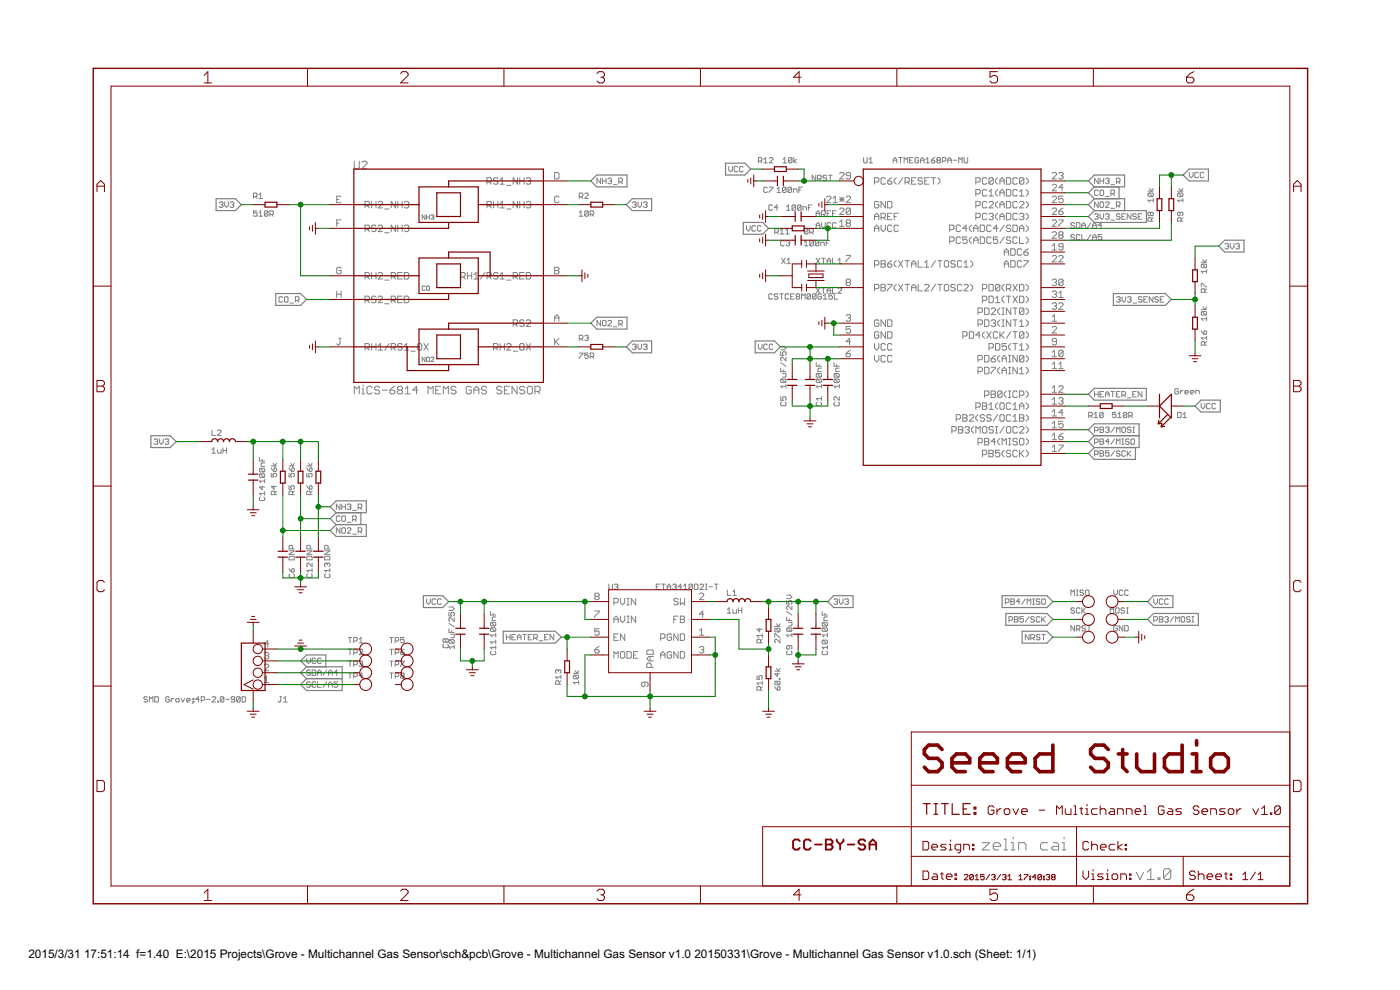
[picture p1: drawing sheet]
<svg xmlns="http://www.w3.org/2000/svg" width="420mm" height="297mm" viewBox="0 0 420 297" stroke-linecap="round" stroke-linejoin="round" font-family="sans-serif">
<defs><g id="words">
<g font-size="4">
<text x="8.5" y="287.5">2015/3/31</text>
<text x="25.2" y="287.5">17:51:14 f=1.40 E:\2015 Projects\Grove - Multichannel Gas Sensor\sch&amp;pcb\Grove - Multichannel Gas Sensor v1.0</text>
<text x="208.4" y="287.5">20150331\Grove - Multichannel Gas Sensor v1.0.sch (Sheet: 1/1)</text>
</g>
</g></defs>
<g fill="none" stroke="#808080" stroke-width=".3">
<path d="M76.1 59h.8l.2-.3v-.5l-.2-.3h-.8v1.6M76.6 59l.5 .5M77.7 58.5l.5-.6v1.6M77.7 59.5h1.1M101 59.8h.7M102.4 58.9h-1.4v1.9h1.4M106.3 48.4v1.8l.4 .4h.7l.4-.4v-1.8M108.6 48.7l.4-.3h.7l.4 .3v.4l-1.5 1.5h1.5M146.2 54.6h.9l.4-.3v-.7l-.4-.3h-.9v2M146.8 54.6l.7 .7M149.4 53.6l-.3-.3h-.7l-.3 .3 .3 .7h.7l.3 .3v.3l-.3 .4h-.7l-.3-.4M150.1 55.3h1.3"/>
<path d="M150.1 54l.6-.7v2M152.1 55.6h1.3M155.3 53.3v2l-1.3-2v2M156 53.3v2M156 54.3h1.3M157.3 53.3v2M157.9 53.6l.4-.3h.6l.4 .3v.4l-.4 .3M158.6 54.3h.3M158.9 54.3l.4 .3v.3l-.4 .4h-.6l-.4-.4M166.5 51.8h.9l.3 .3v1.3l-.3 .3h-.9zM167.7 59.2l-.3-.3h-.6l-.3 .3v1.3l.3 .3h.6l.3-.3M173.8 59h.8l.3-.3v-.5l-.3-.3h-.8v1.6"/>
<path d="M174.4 59l.5 .5M175.5 58.2l.2-.3h.6l.3 .3v.3l-1.1 1h1.1M180.3 53.5v1.6l-1.1-1.6v1.6M180.8 54.3h1.1M180.8 53.5v1.6M181.9 53.5v1.6M182.4 53.7l.3-.2h.6l.2 .2-.2 .6M183 54.3h.3M183.3 54.3l.2 .3-.2 .5h-.6l-.3-.3M184.1 55.4h1.1M185.7 54.6h.8l.3-.3v-.6l-.3-.2h-.8v1.6M186.2 54.6l.6 .5"/>
<path d="M218.7 49.9v1.1l.5 .6 .6-.6v-1.1M221.4 50.2l-.3-.3h-.5l-.3 .3v1.1l.3 .3h.5l.3-.3M223.1 50.2l-.3-.3h-.6l-.2 .3v1.1l.2 .3h.6l.3-.3M227.6 48.3h.8l.3-.2v-.6l-.3-.2h-.8v1.6M228.1 48.3l.6 .6M229.2 48.9h1.1M229.2 47.8l.6-.5v1.6M230.3 56.4l-.3-.2h-.5l-.3 .2v1.1l.3 .3h.5l.3-.3M230.9 47.5l.2-.2h.6l.2 .2v.3l-1 1.1h1M230.9 56.2h1v.2l-1 1.1v.3M233.2 56.7l.5-.5v1.6M233.2 57.8h1.1"/>
<path d="M235 48.9h1.1M235 47.8l.5-.5v1.6M235.9 56.4v1.1l-.3 .3h-.5l-.3-.3M235.9 56.4l-.3-.2h-.5l-.3 .2v1.1M235.9 56.4l-1.1 1.1M237.6 56.4v1.1l-.3 .3h-.6l-.2-.3M237.6 56.4l-.3-.2h-.6l-.2 .2v1.1M237.6 56.4l-1.1 1.1M237.7 47.5l-.3-.2h-.5l-.3 .2v1.1M237.7 47.5v1.1l-.3 .3h-.5l-.3-.3M237.7 47.5l-1.1 1.1M238.1 57.8v-1.1h.8l.3 .3v.8"/>
<path d="M238.3 47.3v1.6M239.1 47.8l-.8 .5 .8 .6M239.8 57h.5M240.8 56.2h-1v1.6M244.8 52.6v1.6l-1.1-1.6v1.6M245.4 53.7h.8l.2-.3v-.5l-.2-.3h-.8v1.6M245.9 53.7l.5 .5M248.1 59.2l.3-.3h.6l.4 .3v.3l-1.3 1.3h1.3M248.1 52.9l-.3-.3h-.5l-.3 .3 .3 .5h.5l.3 .3-.3 .5h-.5l-.3-.2M248.6 52.6h1.1M249.2 52.6v1.6M250 59.5l.7-.6v1.9"/>
<path d="M252 59.2l1.3 1.3M252 59.8h1.3M252 52.1l.3-.3h.7l.3 .3v.3l-1.3 1.3h1.3M252.6 59.2v1.3M253.3 59.2l-1.3 1.3M253.9 59.2l.4-.3h.6l.3 .3v.3l-1.3 1.3h1.3M255.2 52.7h-.9l-.4-.3v-.3l.4-.3h.6l.3 .3v1.3l-.3 .3h-.6l-.4-.3M259.2 47.3v1.3l.2 .3h.6l.2-.3v-1.3M260.8 48.9h1.1M260.8 47.8l.5-.5v1.6M262.4 54.6h1l.4-.3v-.7l-.4-.3h-1v2M265.7 53.6l-.3-.3h-.7l-.3 .3v1.3l.3 .4h.7l.3-.4"/>
<path d="M266.4 54.3h1l.3 .6-.3 .4h-.7l-.3-.4zM267.7 53.3l-1.3 1M268.1 48.9v-1.1l.5-.5 .5 .5v1.1M268.1 48.1h1M269 53.3l-.6 .7v.6l.6 .7M269.7 47.3h1.1M270.2 47.3v1.6M271 53.3l-1.4 2M271.3 48.9v-1.6l.6 .5 .5-.5v1.6M271.6 54.6h1l.3-.3v-.7l-.3-.3h-1v2M272.3 54.6l.6 .7M273 48.1h.5"/>
<path d="M273.6 54.3h.6M274 47.3h-1v1.6h1M274.9 53.3h-1.3v2h1.3M275.7 47.5l-.3-.2h-.5l-.3 .2v1.1l.3 .3h.5l.3-.3v-.5h-.6M276.2 48.1h1.1M276.2 48.9v-1.1l.6-.5 .5 .5v1.1M276.9 53.6l-.4-.3h-.6l-.4 .3 .4 .7h.6l.4 .3v.3l-.4 .4h-.6l-.4-.4M277.5 54.3h.7M277.9 48.9h1.1M277.9 47.8l.5-.5v1.6M278.8 53.3h-1.3v2h1.3M279.5 53.3h1.3"/>
<path d="M279.5 48.1h.8l.3 .5-.3 .3h-.5l-.3-.3zM280.1 53.3v2M280.6 47.3l-1.1 .8M281.4 48.1h.6M281.4 48.1l-.2-.3 .2-.5h.6l.2 .2-.2 .6M281.4 48.1l-.2 .2 .2 .6h.6l.2-.3-.2-.5M281.4 53.3l.7 .7v.6l-.7 .7M282.8 48.3h.8l.3-.2v-.6l-.3-.2h-.8v1.6M284.4 48.1h1.1M284.4 48.9v-1.1l.6-.5 .5 .5v1.1M286.1 48.1h1M287.7 48.9v-1.6l.5 .5 .6-.5v1.6"/>
<path d="M289.3 47.3v1.3l.3 .3h.6l.2-.3v-1.3M292.9 54.6h1l.3-.3v-.7l-.3-.3h-1v2M292.9 58.2h1l.3-.4v-.6l-.3-.3h-1v1.9M296.1 53.6l-.3-.3h-.6l-.4 .3v1.3l.4 .4h.6l.3-.4M296.1 57.2l-.3-.3h-.6l-.4 .3v1.3l.4 .3h.6l.3-.3M296.8 57.5l.7-.6v1.9M296.8 58.8h1.3M298.1 53.6v1.3l-.3 .4h-.7l-.3-.4M298.1 53.6l-.3-.3h-.7l-.3 .3v1.3M298.1 53.6l-1.3 1.3M299.4 53.3l-.6 .7v.6l.6 .7M299.4 56.9l-.6 .6v.7l.6 .6"/>
<path d="M300.1 55.3v-1.3l.6-.7 .7 .7v1.3M300.1 58.8v-1.3l.6-.6 .7 .6v1.3M300.1 57.8h1.3M300.1 54.3h1.3M302 53.3h1l.3 .3v1.3l-.3 .4h-1zM302 56.9h1l.3 .3v1.3l-.3 .3h-1zM305.3 53.6l-.3-.3h-.7l-.3 .3v1.3l.3 .4h.7l.3-.4M305.3 57.2l-.3-.3h-.7l-.3 .3v1.3l.3 .3h.7l.3-.3M306 57.5l.6-.6v1.9M306 58.8h1.3M307.3 53.6l-.4-.3h-.6l-.3 .3v1.3M307.3 53.6v1.3l-.4 .4h-.6l-.3-.4"/>
<path d="M307.3 53.6l-1.3 1.3M307.9 53.3l.7 .7v.6l-.7 .7M307.9 56.9l.7 .6v.7l-.7 .6M315.8 55.6l.3-.3h.7l.3 .3v.4l-1.3 1.3h1.3M315.8 59.2l.3-.3h.7l.3 .3v.3l-1.3 1.3h1.3M315.8 52.1l.3-.3h.7l.3 .3v.3l-1.3 1.3h1.3M317.8 52.1l.3-.3h.6l.3 .3-.3 .6M318.4 52.7h.3M318.7 52.7l.3 .4-.3 .6h-.6l-.3-.3M319 58.9h-1.2v.9l.6-.3 .6 .3v.7l-.3 .3h-.6l-.3-.3M319 56.3h-1.2l.9-1v2M329.6 53.5v1.6l-1.1-1.6v1.6"/>
<path d="M329.6 57.3l-.3-.3h-.5l-.3 .3v1.1l.3 .3h.5l.3-.3M330.1 57.3l.3-.3h.5l.3 .3v1.1l-.3 .3h-.5l-.3-.3zM330.1 54.3h1.1M330.1 53.5v1.6M331.2 53.5v1.6M331.8 58.9h1.1M331.8 53.7l.2-.2h.6l.3 .2-.3 .6M332.3 54.3h.3M332.6 54.3l.3 .3-.3 .5h-.6l-.2-.3M333.4 58.1h.8l.3-.3v-.5l-.3-.3h-.8v1.7M333.4 55.4h1.1M333.9 58.1l.6 .6"/>
<path d="M335 54.6h.9l.2-.3v-.6l-.2-.2h-.9v1.6M335.6 54.6l.5 .5M344.5 57.3h1.6M344.8 57.9h1l.3 .3v.5l-.3 .3M344.8 57.9l-.3 .3v.5l.3 .3h1M344.8 57.9l1 1.1M345 56.6l.6 .7 .5-.7M346.1 59.6v1M353.4 57.3h1.6M353.7 57.9l-.3 .3v.5l.3 .3h1M353.7 57.9h1l.3 .3v.5l-.3 .3M353.7 57.9l1 1.1"/>
<path d="M353.9 56.6l.6 .7 .5-.7M355 59.6v1M356.9 51.7v1.1l.6 .5 .5-.5v-1.1M359.7 52l-.3-.3h-.6l-.2 .3v1.1l.2 .2h.6l.3-.2M361.3 52l-.3-.3h-.5l-.3 .3v1.1l.3 .2h.5l.3-.2M65.8 60.9l.3-.3h.5l.3 .3-.3 .5M66.4 61.4h.2M66.6 61.4l.3 .3-.3 .5h-.5l-.3-.2M67.4 60.6v1.1l.6 .5 .5-.5v-1.1M69.1 60.9l.3-.3h.5l.3 .3-.3 .5M69.6 61.4h.3M69.9 61.4l.3 .3-.3 .5h-.5l-.3-.2"/>
<path d="M77.1 63.3h-1v.8l.5-.3 .5 .3v.5l-.2 .3h-.6l-.2-.3M77.7 64.9h1.1M77.7 63.8l.5-.5v1.6M80.4 63.5l-.3-.2h-.5l-.2 .2v1.1M80.4 63.5v1.1l-.3 .3h-.5l-.2-.3M80.4 63.5l-1 1.1M81 64.3h.8l.2-.2v-.6l-.2-.2h-.8v1.6M81.5 64.3l.5 .6M101 67h.7M102.4 66h-1.4v1.9M109.6 61.7h.9l.4-.3v-.7l-.4-.3h-.9v2M109.6 68.8h.9l.4-.3v-.6l-.4-.4h-.9v2"/>
<path d="M110.2 61.7l.7 .7M110.2 68.8l.7 .7M111.5 61.4h1.3M111.5 60.4v2M112.8 67.9l-.3-.4h-.7l-.3 .7 .3 .3h.7l.3 .3v.4l-.3 .3h-.7l-.3-.3M112.8 60.4v2M113.5 60.7l.3-.3h.7l.3 .3v.4l-1.3 1.3h1.3M113.5 67.9l.3-.4h.7l.3 .4v.3l-1.3 1.3h1.3M115.5 62.7h1.3M115.5 69.8h1.3M118.7 60.4v2l-1.3-2v2M118.7 67.5v2l-1.3-2v2"/>
<path d="M119.4 61.4h1.3M119.4 68.5h1.3M119.4 60.4v2M119.4 67.5v2M120.7 60.4v2M120.7 67.5v2M121.3 60.7l.4-.3h.6l.4 .3v.4l-.4 .3M121.3 67.9l.4-.4h.6l.4 .4v.3l-.4 .3M122 61.4h.3M122 68.5h.3M122.3 61.4l.4 .3v.4l-.4 .3h-.6l-.4-.3M122.3 68.5l.4 .3v.4l-.4 .3h-.6l-.4-.3"/>
<path d="M127.6 64.5v1.3l-.9-1.3v1.3M128 64.5v1.3M128 65.1h.9M128.9 64.5v1.3M129.3 64.7l.7-.2 .2 .2-.2 .4M129.8 65.1h.2M130 65.1l.2 .3-.2 .4-.7-.2M146.2 61.7h.9l.4-.3v-.7l-.4-.3h-.9v2M146.8 61.7l.7 .7M148.1 61.4h1.3M148.1 60.4v2M149.4 60.4v2"/>
<path d="M150.1 62.4h1.3M150.1 61.1l.6-.7v2M152.1 62.7h1.3M155.3 60.4v2l-1.3-2v2M156 60.4v2M156 61.4h1.3M157.3 60.4v2M157.9 60.7l.4-.3h.6l.4 .3v.4l-.4 .3M158.6 61.4h.3M158.9 61.4l.4 .3v.4l-.4 .3h-.6l-.4-.3M173.8 64.9h1.1M173.8 63.8l.6-.5v1.6"/>
<path d="M176.6 63.5l-.3-.2h-.6l-.2 .2v1.1M176.6 63.5v1.1l-.3 .3h-.6l-.2-.3M176.6 63.5l-1.1 1.1M177.1 64.3h.8l.3-.2v-.6l-.3-.2h-.8v1.6M177.7 64.3l.5 .6M189.8 60.9l.3-.3h.5l.3 .3-.3 .5M190.4 61.4h.2M190.6 61.4l.3 .3-.3 .5h-.5l-.3-.2M191.5 60.6v1.1l.5 .5 .6-.5v-1.1M193.1 60.9l.3-.3h.5l.3 .3-.3 .5M193.7 61.4h.2M193.9 61.4l.3 .3-.3 .5h-.5l-.3-.2"/>
<path d="M224 67.7v1.1l.6 .5 .5-.5v-1.1M226.8 68l-.3-.3h-.6l-.2 .3v1.1l.2 .2h.6l.3-.2M228.4 68l-.3-.3h-.5l-.3 .3v1.1l.3 .2h.5l.3-.2M231.8 61.8l-.3-.3h-.5l-.3 .3v1l.3 .3h.5l.3-.3M232.5 69.7h.8l.3-.3v-.5l-.3-.3h-.8v1.6M233 69.7l.6 .5M233.4 62.3h-1l.8-.8v1.6M234.1 70.2h1.1M234.1 69.1l.6-.5v1.6M234.6 77.5l1 1.6M235.4 72.4l-.3-.2h-.6l-.2 .2v1.1l.2 .3h.6l.3-.3M235.6 77.5l-1 1.6"/>
<path d="M235.8 70.2h1.1M235.8 69.1l.5-.5v1.6M235.9 72.4l.3-.2h.5l.3 .2-.3 .6M236.1 62l.5-.5v1.6M236.1 63.1h1M236.2 78l.5-.5v1.6M236.2 79.1h1.1M236.5 73h.2M236.7 73l.3 .2-.3 .6h-.5l-.3-.3M238.8 61.8v1l-.3 .3h-.5l-.3-.3M238.8 61.8l-.3-.3h-.5l-.3 .3v1M238.8 61.8l-1.1 1"/>
<path d="M240.4 61.8v1l-.3 .3h-.5l-.3-.3M240.4 61.8l-.3-.3h-.5l-.3 .3v1M240.4 61.8l-1.1 1M241 63.1v-1.1h.8l.2 .3v.8M241.4 72.7l.5-.5v1.6M241.4 73.8h1.1M242.5 68.9l-.3-.3h-.5l-.3 .3v1M242.5 68.9v1l-.3 .3h-.5l-.3-.3M242.5 68.9l-1.1 1M242.6 62.3h.5M243 69.7h.8l.3-.3v-.5l-.3-.3h-.8v1.6M243.6 69.7l.5 .5"/>
<path d="M243.7 61.5h-1.1v1.6M244.1 72.4l-.3-.2h-.5l-.3 .2v1.1M244.1 72.4v1.1l-.3 .3h-.5l-.3-.3M244.1 72.4l-1.1 1.1M244.9 64.9v-1.1l.6-.6 .5 .6v1.1M244.9 68.5v-1.1l.6-.6 .5 .6v1.1M244.9 67.6h1.1M244.9 77.5l1.1 1.6M244.9 64.1h1.1M245.7 72.4v1.1l-.2 .3h-.6l-.2-.3M245.7 72.4l-.2-.2h-.6l-.2 .2v1.1M245.7 72.4l-1 1.1"/>
<path d="M246 77.5l-1.1 1.6M246.3 73.8v-1.1h.8l.3 .3v.8M246.6 64.3h.8l.3-.2v-.6l-.3-.3h-.8v1.7M246.6 66.8v1.1l.5 .6 .6-.6v-1.1M246.6 77.5h1.1M247.1 77.5v1.6M247.1 64.3l.6 .6M247.9 73h.6M248.2 79.1v-1.1l.6-.5 .5 .5v1.1M248.2 78.3h1.1M248.2 64.1h.6M249 72.2h-1.1v1.6"/>
<path d="M249.3 63.2h-1.1v1.7h1.1M249.3 67.1l-.3-.3h-.5l-.3 .3v1.1l.3 .3h.5l.3-.3M249.9 77.5v1.6h1M249.9 64.1h.5M250 60.8h1.3M250.9 63.2h-1v1.7M250.9 67.1l-.2-.3h-.6l-.2 .3v1.1l.2 .3h.6l.2-.3M251.5 78l.5-.5v1.6M251.5 79.1h1.1M252 62.7l.3-.3h.7l.3 .3v.4l-1.3 1.3h1.3M252 66.6l.6-.6v1.9M252 67.9h1.3"/>
<path d="M253.9 76.6h1.3v.4l-1.3 1.3v.3M254.3 67l-.4-.4v-.3l.4-.3h.6l.3 .3-.3 .7M254.3 67l-.4 .3v.3l.4 .3h.6l.3-.3-.3-.6M254.3 67h.6M255.2 62.7v1.4l-.3 .3h-.6l-.4-.3M255.2 62.7l-.3-.3h-.6l-.4 .3v1.4M255.2 62.7l-1.3 1.4M262.4 65.9v-1.3l.7-.6 .7 .6v1.3M262.4 69.5v-1.3l.7-.7 .7 .7v1.3M262.4 79.5h1l.4-.3v-.7l-.4-.3h-1v2M262.4 65h1.4M262.4 68.5h1.4"/>
<path d="M263.8 60.7l-.4-.3h-.6l-.4 .3v1.4l.4 .3h.6l.4-.3v-.7h-.7M264.4 65.3h1l.3-.3v-.7l-.3-.3h-1v1.9M264.4 67.5v1.3l.7 .7 .6-.7v-1.3M264.4 78.2h1l.3 .3-.3 .7 .3 .3v.3l-.3 .4h-1zM264.4 79.2h1M265.1 65.3l.6 .6M265.7 60.4v2l-1.3-2v2M266.4 60.4h1l.3 .3v1.4l-.3 .3h-1zM266.4 79.2h1l.3 .6-.3 .4h-.7l-.3-.4zM266.4 65h.6M267.7 64h-1.3v1.9h1.3M267.7 67.9l-.3-.4h-.7l-.3 .4v1.3l.3 .3h.7l.3-.3"/>
<path d="M267.7 78.2l-1.3 1M268.4 65h.6M269 78.2l-.6 .6v.7l.6 .7M269.6 64h-1.2v1.9M269.6 67.9l-.3-.4h-.6l-.3 .4v1.3l.3 .3h.6l.3-.3M269.6 78.2l1.4 2M271 78.2l-1.4 2M271.6 78.2h1.3M272.3 78.2v2M273.6 79.2h1.3M275.5 78.2v2h1.4M277.5 78.8l.7-.6v2"/>
<path d="M280.8 78.2l-1.3 2M281.4 78.2h1.3M282.1 78.2v2M283.7 78.2h.7l.3 .3v1.3l-.3 .4h-.7l-.3-.4v-1.3zM285 68.8h1l.3-.3v-.6l-.3-.4h-1v2M285 72.4h1l.3-.3v-.7l-.3-.3h-1v1.9M286.7 78.5l-.4-.3h-.6l-.3 .3 .3 .7h.6l.4 .3v.3l-.4 .4h-.6l-.3-.4M288.3 67.9l-.3-.4h-.7l-.3 .4v1.3l.3 .3h.7l.3-.3M288.3 71.4l-.3-.3h-.7l-.3 .3v1.3l.3 .3h.7l.3-.3M288.6 78.5l-.3-.3h-.6l-.4 .3v1.3l.4 .4h.6l.3-.4M289.3 78.8l.6-.6v2M290.2 68.5h-1.3l1-1v2"/>
<path d="M290.2 71.1h-1.3v1l.7-.4 .6 .4v.6l-.3 .3h-.6l-.4-.3M291.3 78.2l.6 .6v.7l-.6 .7M291.5 67.5l-.6 .7v.6l.6 .7M291.5 71.1l-.6 .6v.7l.6 .6M292.2 68.5h1.3M292.2 69.5v-1.3l.7-.7 .6 .7v1.3M292.2 73v-1.3l.7-.6 .6 .6v1.3M292.2 72.1h1.3M292.9 61.7h1l.3-.3v-.7l-.3-.3h-1v2M292.9 65.3h1l.3-.3v-.7l-.3-.3h-1v1.9M294.2 67.5h1l.3 .4v1.3l-.3 .3h-1zM294.2 71.1h1l.3 .3v1.3l-.3 .3h-1z"/>
<path d="M296.1 60.7l-.3-.3h-.6l-.4 .3v1.4l.4 .3h.6l.3-.3M296.1 64.3l-.3-.3h-.6l-.4 .3v1.3l.4 .3h.6l.3-.3M296.8 60.7l.3-.3h.7l.3 .3v.4l-1.3 1.3h1.3M296.8 64.3l.3-.3h.7l.3 .3v.3l-.3 .4M297.5 67.9l-.4-.4h-.6l-.4 .4v1.3l.4 .3h.6l.4-.3M297.5 71.4l-.4-.3h-.6l-.4 .3v1.3l.4 .3h.6l.4-.3M297.5 65h.3M297.8 65l.3 .3v.3l-.3 .3h-.7l-.3-.3M299.4 71.1h-1.3v1l.7-.4 .6 .4v.6l-.3 .3h-.7l-.3-.3M299.4 60.4l-.6 .7v.6l.6 .7M299.4 64l-.6 .6v.7l.6 .6M299.4 68.5h-1.3l1-1v2"/>
<path d="M300.1 61.4h1.3M300.1 65h1.3M300.1 62.4v-1.3l.6-.7 .7 .7v1.3M300.1 65.9v-1.3l.6-.6 .7 .6v1.3M301.4 71.1l-1.3 1.9M301.4 67.5l-1.3 2M301.4 79.2h1.3M301.4 76.6v-1.3l.6-.6 .7 .6v1.3M301.4 75.6h1.3M302 60.4h1l.3 .3v1.4l-.3 .3h-1zM302 64h1l.3 .3v1.3l-.3 .3h-1zM303.3 78.2h1l.4 .3v1.3l-.4 .4h-1z"/>
<path d="M303.3 71.4l-.3-.3h-.6l-.4 .3 .4 .7h.6l.3 .3-.3 .6h-.6l-.4-.3M303.3 67.9l-.3-.4h-.6l-.4 .4v.3l.4 .3h.6l.3 .3-.3 .7h-.6l-.4-.3M303.3 74.7h1l.4 .3v1.3l-.4 .3h-1zM304 67.5h1l.3 .4v1.3l-.3 .3h-1zM305.3 60.7l-.3-.3h-.7l-.3 .3v1.4l.3 .3h.7l.3-.3M305.3 64.3l-.3-.3h-.7l-.3 .3v1.3l.3 .3h.7l.3-.3M305.3 71.4l-.3-.3h-.7l-.3 .3v1.3l.3 .3h.7l.3-.3M306 69.5v-1.3l.6-.7 .7 .7v1.3M306 71.1v1.9h1.3M306 60.7l.3-.3h.6l.4 .3v.4l-1.3 1.3h1.3M306 64.3l.3-.3h.6l.4 .3v.3l-.4 .4M306 68.5h1.3"/>
<path d="M306.6 78.5l-.3-.3h-.7l-.3 .3v1.3l.3 .4h.7l.3-.4M306.6 65h.3M306.6 75l-.3-.3h-.7l-.3 .3v1.3l.3 .3h.7l.3-.3M306.9 65l.4 .3v.3l-.4 .3h-.6l-.3-.3M307.3 75.6h1l.3 .3v.4l-.3 .3h-.7l-.3-.3zM307.3 78.2h1.3v.3l-1.3 1.3v.4M307.9 67.5l.7 .7v.6l-.7 .7M307.9 60.4l.7 .7v.6l-.7 .7M307.9 64l.7 .6v.7l-.7 .6M307.9 71.1l.7 .6v.7l-.7 .6M308.6 74.7l-1.3 .9M315.8 62.7l.3-.3h.7l.3 .3v.4l-1.3 1.3h1.3"/>
<path d="M315.8 73.7l.6-.6v1.9M315.8 77l.3-.4h.7l.3 .4v.3l-1.3 1.3h1.3M315.8 66.3l.3-.3h.7l.3 .3v.3l-1.3 1.3h1.3M315.8 69.8l.3-.3h.7l.3 .3v.4l-1.3 1.3h1.3M315.8 75h1.3M317.8 63.4h.9l.3 .7-.3 .3h-.6l-.3-.3zM317.8 66h1.2v.3l-1.2 1.3v.3M317.8 77l.3-.4h.6l.3 .4v.3l-1.2 1.3h1.2M318.1 70.5l-.3-.3 .3-.7h.6l.3 .3-.3 .7M318.1 70.5l-.3 .3 .3 .7h.6l.3-.3-.3-.7M318.1 70.5h.6M319 74.1h-.9l-.3-.4 .3-.6h.6l.3 .3v1.3l-.3 .3h-.6l-.3-.3"/>
<path d="M319 62.4l-1.2 1M322.5 70.6l-.3-.2h-.6l-.2 .2 .2 .6h.6l.3 .3-.3 .5h-.6l-.2-.3M322.5 67.1l-.3-.3h-.6l-.2 .3 .2 .5h.6l.3 .3-.3 .6h-.6l-.2-.3M323 66.8h.8l.3 .3v1.1l-.3 .3h-.8zM324.1 70.6l-.3-.2h-.5l-.3 .2v1.1l.3 .3h.5l.3-.3M324.7 68.5v-1.1l.5-.6 .6 .6v1.1M324.7 70.4v1.6h1.1M324.7 67.6h1.1M327.4 70.4l-1.1 1.6M327.4 66.8l-1.1 1.7M327.9 72v-1.1l.6-.5 .5 .5v1.1M327.9 71.2h1.1"/>
<path d="M327.9 68.5v-1.1l.6-.6 .5 .6v1.1M327.9 67.6h1.1M328.5 64.4l.3-.3h.5l.3 .3-.3 .6M329 65h.3M329.3 65l.3 .2-.3 .6h-.5l-.3-.3M329.6 60.6v1.6l-1.1-1.6v1.6M330.1 64.1v1.1l.6 .6 .5-.6v-1.1M330.4 60.6h.5l.3 .3v1.1l-.3 .2h-.5l-.3-.2v-1.1zM330.7 70.4h-1.1v.8l.5-.3 .6 .3v.5l-.3 .3h-.6l-.2-.3M330.7 67.6h-1.1l.8-.8v1.7M331.8 60.9l.2-.3h.6l.3 .3v.2l-1.1 1.1h1.1M331.8 64.4l.2-.3h.6l.3 .3-.3 .6"/>
<path d="M332.3 65h.3M332.6 65l.3 .2-.3 .6h-.6l-.2-.3M333.4 62.5h1.1M333.4 66.1h1.1M335 61.7h.9l.2-.3v-.5l-.2-.3h-.9v1.6M335.6 61.7l.5 .5M336.1 64.4l-.2-.3h-.6l-.3 .3 .3 .6h.6l.2 .2-.2 .6h-.6l-.3-.3M336.7 65h.5M337.8 64.1h-1.1v1.7h1.1M339.4 64.1v1.7l-1.1-1.7v1.7M341 64.4l-.2-.3h-.6l-.2 .3 .2 .6h.6l.2 .2-.2 .6h-.6l-.2-.3M341.6 65h.5"/>
<path d="M342.7 64.1h-1.1v1.7h1.1M345.3 63.9l.3-.2 .5 .2v.6l-.3 .2-.5-.2M345.3 63.9l-.3-.2-.5 .2v.6l.3 .2 .5-.2M345.3 63.9v.6M345.6 66.4v-.8l-.3-.3h-.5l-.3 .3v.8h1.6M346.1 60.1h-1.6l.5 .5M346.1 65.3l-.5 .5M354.2 63.7v.8l-.3 .2-.5-.2v-.6l.3-.2h1l.3 .2v.6l-.3 .2M354.5 66.4v-.8l-.3-.3h-.5l-.3 .3v.8h1.6M355 60.1h-1.6l.5 .5M355 65.3l-.5 .5M360.5 78.7h1.6"/>
<path d="M360.8 79.2h1l.3 .3v.6l-.3 .2M360.8 79.2l-.3 .3v.6l.3 .2h1M360.8 79.2l1 1.1M361 77.9l.6 .8 .5-.8M367.6 73.3l.3-.3h.5l.3 .3-.3 .6M368.2 73.9h.2M368.4 73.9l.3 .2-.3 .6h-.5l-.3-.3M369.2 73v1.1l.6 .6 .5-.6v-1.1M370.9 73.3l.3-.3h.5l.3 .3-.3 .6M371.4 73.9h.3M371.7 73.9l.3 .2-.3 .6h-.5l-.3-.3M84.8 89.3l-.3-.3h-.5l-.3 .3v1.1l.3 .3h.5l.3-.3"/>
<path d="M85.6 89h.6l.2 .3v1.1l-.2 .3h-.6l-.2-.3v-1.1zM87 90.9h1.1M88.6 90.1h.9l.2-.2v-.6l-.2-.3h-.9v1.7M89.2 90.1l.5 .6M101 88.3h1.4M101 87.3v2M102.4 80.5l-.4-.3h-.6l-.4 .3v1.3l.4 .3h.6l.4-.3v-.6h-.7M102.4 87.3v2M109.6 90.2h.9l.4-.3v-.7l-.4-.3h-.9v1.9M109.6 83.1h.9l.4-.4v-.6l-.4-.3h-.9v1.9M110.2 83.1l.7 .6M110.2 90.2l.7 .6"/>
<path d="M111.5 81.8v1.9M111.5 82.7h1.3M112.8 89.2l-.3-.3h-.7l-.3 .6 .3 .4h.7l.3 .3v.3l-.3 .3h-.7l-.3-.3M112.8 81.8v1.9M113.5 82.1l.3-.3h.7l.3 .3v.3l-1.3 1.3h1.3M113.5 89.2l.3-.3h.7l.3 .3v.3l-1.3 1.3h1.3M115.5 84h1.3M115.5 91.1h1.3M117.4 90.2h1l.3-.3v-.7l-.3-.3h-1v1.9M117.4 83.1h1l.3-.4v-.6l-.3-.3h-1v1.9M118.1 83.1l.6 .6M118.1 90.2l.6 .6"/>
<path d="M119.4 82.7h.6M119.4 89.9h.6M120.7 81.8h-1.3v1.9h1.3M120.7 88.9h-1.3v1.9h1.3M121.3 81.8h1l.4 .3v1.3l-.4 .3h-1zM121.3 88.9h1l.4 .3v1.3l-.4 .3h-1zM127.6 86l-.2-.2-.7 .2v.9l.2 .2 .7-.2M128.2 85.8l.7 .2v.9l-.2 .2-.7-.2v-.9zM138.3 83.1h1l.3-.4v-.6l-.3-.3h-1v1.9M139 83.1l.6 .6M140.3 81.8v1.9M140.3 82.7h1.3"/>
<path d="M141.6 81.8v1.9M142.2 83.7h1.3M142.2 82.4l.7-.6v1.9M145.5 81.8l-1.3 1.9M146.2 83.1h.9l.4-.4v-.6l-.4-.3h-.9v1.9M146.8 83.1l.7 .6M149.4 82.1l-.3-.3h-.7l-.3 .6 .3 .3h.7l.3 .4v.3l-.3 .3h-.7l-.3-.3M150.1 83.7h1.3M150.1 82.4l.6-.6v1.9M152.1 84h1.3M154 97.3h1l.3-.3v-.7l-.3-.3h-1v1.9M154 83.1h1l.3-.4v-.6l-.3-.3h-1v1.9"/>
<path d="M154.7 97.3l.6 .6M154.7 83.1l.6 .6M156 82.7h.6M157.3 81.8h-1.3v1.9h1.3M157.3 96.3l-.3-.3h-.7l-.3 .6 .3 .4h.7l.3 .6-.3 .3h-.7l-.3-.3M157.9 96.3l.4-.3h.6l.4 .3v.3l-1.4 1.3h1.4M157.9 81.8h1l.4 .3v1.3l-.4 .3h-1zM166.5 95.4h1.2M166.5 80.2h.9l.3 .3-.3 .7 .3 .6-.3 .3h-.9zM166.5 96.4v-1.3l.6-.7 .6 .7v1.3M166.5 81.2h.9M180.3 96.1v1.7l-1.1-1.7v1.7"/>
<path d="M181.1 96.1h.5l.3 .3v1.1l-.3 .3h-.5l-.3-.3v-1.1zM182.4 96.4l.3-.3h.6l.2 .3v.3l-1.1 1.1h1.1M184.1 98h1.1M185.7 97.2h.8l.3-.2v-.6l-.3-.3h-.8v1.7M186.2 97.2l.6 .6M231.8 88.4l-.3-.2h-.5l-.3 .2v1.1l.3 .3h.5l.3-.3M233.4 88.4l-.2-.2h-.6l-.2 .2 .2 .6h.6l.2 .2-.2 .6h-.6l-.2-.3M234 88.2h1.1M234.5 88.2v1.6M236.7 88.4l-.2-.2h-.6l-.3 .2v1.1l.3 .3h.6l.2-.3M237.3 89h.5M238.4 88.2h-1.1v1.6h1.1"/>
<path d="M239.2 89l-.3-.3 .3-.5h.5l.3 .2-.3 .6M239.2 89l-.3 .2 .3 .6h.5l.3-.3-.3-.5M239.2 89h.5M240.6 89.8v-1.6l.5 .5 .5-.5v1.6M243.3 88.4l-.3-.2h-.5l-.3 .2v1.1M243.3 88.4v1.1l-.3 .3h-.5l-.3-.3M243.3 88.4l-1.1 1.1M244.9 88.4l-.3-.2h-.5l-.3 .2v1.1M244.9 88.4v1.1l-.3 .3h-.5l-.3-.3M244.9 88.4l-1.1 1.1M244.9 86.4l1.1 1.6M246 86.4l-1.1 1.6"/>
<path d="M246.5 88.4l-.2-.2h-.6l-.2 .2v1.1l.2 .3h.6l.2-.3v-.5h-.5M246.6 86.4h1.1M247.1 89.8h1.1M247.1 88.7l.5-.5v1.6M247.1 86.4v1.6M248.2 88v-1.1l.6-.5 .5 .5v1.1M248.2 87.2h1.1M249.8 88.2h-1v.8l.5-.3 .5 .3v.5l-.3 .3h-.5l-.2-.3M249.9 86.4v1.6h1M250.4 88.2v1.6h1M251.5 86.6l.3-.2h.5l.3 .2v.3l-1.1 1.1h1.1M253.9 94.7l.4-.3h.6l.3 .3-.3 .7"/>
<path d="M254.3 84.7l-.4-.3 .4-.6h.6l.3 .3-.3 .6M254.3 84.7l-.4 .3v.4l.4 .3h.6l.3-.3-.3-.7M254.3 84.7h.6M254.6 95.4h.3M254.9 95.4l.3 .3-.3 .7h-.6l-.4-.3M255.2 98h-1.3v1l1-.4 .3 .4v.6l-.3 .3h-.6l-.4-.3M262.4 86.6h1l.4-.3v-.7l-.4-.3h-1v2M263.8 99.9l-.4-.4h-.6l-.4 .4v1.3l.4 .3h.6l.4-.3v-.7h-.7M263.8 96.3l-.4-.3h-.6l-.4 .3v1.3l.4 .3h.6l.4-.3v-.6h-.7M264.4 85.3h1l.3 .3-.3 .7 .3 .3v.4l-.3 .3h-1zM264.4 86.3h1M265.7 96v1.9l-1.3-1.9v1.9"/>
<path d="M265.7 99.5v2l-1.3-2v2M266.4 85.3h1.3v.3l-1.3 1.4v.3M266.4 96h1l.3 .3v1.3l-.3 .3h-1zM266.4 99.5h1l.3 .4v1.3l-.3 .3h-1zM269 85.3l-.6 .7v.6l.6 .7M269.6 85.3l1.4 2M271 85.3l-1.4 2M271.6 85.3h1.3M272.3 85.3v2M273.6 86.3h1.3M273.6 80.2v-1.4l.6-.6 .7 .6v1.4M273.6 87.3v-1.3l.6-.7 .7 .7v1.3"/>
<path d="M275.5 85.3v2h1.4M277.5 85.6l.3-.3h.7l.3 .3v.4l-1.3 1.3h1.3M277.5 80.2h1.3M280.8 85.3l-1.3 2M281.4 85.3h1.3M282.1 85.3v2M283.7 85.3h.7l.3 .3v1.4l-.3 .3h-.7l-.3-.3v-1.4zM286.7 85.6l-.4-.3h-.6l-.3 .7 .3 .3h.6l.4 .3v.4l-.4 .3h-.6l-.3-.3M288.6 85.6l-.3-.3h-.6l-.4 .3v1.4l.4 .3h.6l.3-.3M289.3 85.6l.3-.3h.7l.3 .3v.4l-1.3 1.3h1.3M289.3 80.2h1.3M290.9 99.5h1l.3 .4v1.3l-.3 .3h-1z"/>
<path d="M291.3 85.3l.6 .7v.6l-.6 .7M293.5 93.7h1l.3-.3v-.6l-.3-.4h-1v2M293.5 97.3h1l.3-.3v-.7l-.3-.3h-1v1.9M294.8 86.6h1l.3-.3v-.7l-.3-.3h-1v2M294.8 90.2h1l.3-.3v-.7l-.3-.3h-1v1.9M295.5 99.5l-.7 .7v.6l.7 .7M295.5 92.4h1l.3 .4v1.3l-.3 .3h-1zM295.5 96h1l.3 .3v1.3l-.3 .3h-1zM296.1 99.5l1.4 2M296.8 85.3h1l.3 .3v1.4l-.3 .3h-1zM296.8 88.9h1l.3 .3v1.3l-.3 .3h-1zM297.5 92.8l.3-.4h.6l.4 .4v.3l-1.3 1.3h1.3"/>
<path d="M297.5 96.3l.3-.3h.6l.4 .3-.4 .7M297.5 99.5l-1.4 2M298.1 97h.3M298.4 97l.4 .3-.4 .6h-.6l-.3-.3M298.8 89.5l.6-.6v1.9M298.8 90.8h1.3M299.4 99.9l-.3-.4h-.7l-.3 .4v1.3l.3 .3h.7l.3-.3M300.1 85.6l-.4-.3h-.6l-.3 .3v1.4M300.1 85.6v1.4l-.4 .3h-.6l-.3-.3M300.1 85.6l-1.3 1.4M300.1 92.4l-.7 .7v.6l.7 .7M300.1 96l-.7 .6v.7l.7 .6"/>
<path d="M300.1 99.5v2M300.7 96h.7M300.7 97.9h.7M300.7 92.4h.7M300.7 94.4h.7M301.1 92.4v2M301.1 96v1.9M301.4 85.3l-.7 .7v.6l.7 .7M301.4 88.9l-.7 .6v.7l.7 .6M301.4 99.5l-1.3 1.3M301.4 80.2v-1.4l.6-.6 .7 .6v1.4M302 86.6h1l.3-.3v-.7l-.3-.3h-1v2"/>
<path d="M302 88.9h1.3M302.7 88.9v1.9M302.7 86.6l.6 .7M303.3 92.4v2l-1.3-2v2M303.3 96v1.9l-1.3-1.9v1.9M303.3 99.5l-1.3 2M304 96h1.3M304 99.5h1.3M304 92.4h1.3M304 88.9l1.3 1.9M304 85.3l1.3 2M304.7 92.4v2"/>
<path d="M304.7 96v1.9M304.7 99.5v2M305.3 88.9l-1.3 1.9M305.3 85.3l-1.3 2M306 85.3h.9l.4 .3v1.4l-.4 .3h-.9zM306 88.9h.9l.4 .3v1.3l-.4 .3h-.9zM306 97.9h1.3M306 96.6l.6-.6v1.9M307.3 92.8l-.4-.4h-.6l-.3 .4v1.3M307.3 99.9l-.4-.4h-.6l-.3 .4v1.3M307.3 99.9v1.3l-.4 .3h-.6l-.3-.3M307.3 92.8v1.3l-.4 .3h-.6l-.3-.3"/>
<path d="M307.3 99.9l-1.3 1.3M307.3 92.8l-1.3 1.3M307.9 85.3l.7 .7v.6l-.7 .7M307.9 88.9l.7 .6v.7l-.7 .6M307.9 92.4l.7 .7v.6l-.7 .7M307.9 96l.7 .6v.7l-.7 .6M307.9 99.5l.7 .7v.6l-.7 .7M315.8 95.1l.6-.7v2M315.8 84.1l.3-.3h.7l.3 .3-.3 .6M315.8 96.4h1.3M315.8 98.3l.3-.3h.7l.3 .3v.3l-1.3 1.3h1.3M315.8 91.2l.3-.3h.7l.3 .3-.3 .6"/>
<path d="M315.8 87.6l.3-.3h.7l.3 .3-.3 .7M316.4 84.7h.4M316.4 91.8h.4M316.4 88.3h.4M316.8 84.7l.3 .3-.3 .7h-.7l-.3-.3M316.8 88.3l.3 .3-.3 .7h-.7l-.3-.4M316.8 91.8l.3 .4-.3 .6h-.7l-.3-.3M317.8 91.2l.3-.3h.6l.3 .3v.3l-1.2 1.3h1.2M317.8 87.9l.6-.6v2M317.8 89.3h1.2M319 84.1l-.3-.3h-.6l-.3 .3v1.3M319 84.1v1.3l-.3 .3h-.6l-.3-.3"/>
<path d="M319 84.1l-1.2 1.3M335.1 89.3l.3-.3h.5l.3 .3-.3 .6M335.6 89.9h.3M335.9 89.9l.3 .2-.3 .6h-.5l-.3-.3M336.7 89v1.1l.6 .6 .5-.6v-1.1M338.4 89.3l.2-.3h.6l.2 .3-.2 .6M338.9 89.9h.3M339.2 89.9l.2 .2-.2 .6h-.6l-.2-.3M340 90.9h1.1M342.7 89.3l-.2-.3h-.6l-.2 .6 .2 .3h.6l.2 .5-.2 .3h-.6l-.2-.3M343.3 89.9h.5M344.4 89h-1.1v1.7h1.1"/>
<path d="M346 89v1.7l-1.1-1.7v1.7M347.6 89.3l-.2-.3h-.6l-.2 .6 .2 .3h.6l.2 .5-.2 .3h-.6l-.2-.3M348.2 89.9h.5M349.3 89h-1.1v1.7h1.1M360.5 86.1v-1.1h.3l1 1.1h.3M360.5 92.9h1.6M360.5 99.2l.8 1.1M360.8 93.5h1l.3 .2v.6l-.3 .2M360.8 93.5l-.3 .2v.6l.3 .2h1M360.8 93.5l1 1M361 92.1l.6 .8 .5-.8M361.6 99.2l.5 .3v.5l-.3 .3h-.5v-.8z"/>
<path d="M361.6 87.7v-.8l-.3-.3h-.5l-.3 .3v.8h1.6M362.1 81.4h-1.6l.5 .6M362.1 80.9v1.1M362.1 95.1v1.1M362.1 95.6h-1.6l.5 .6M362.1 86.6l-.5 .6M101.7 101.5h.7M102 101.5v1.6l-.3 .4-.7-.4M106.3 118.2v-2.3l.8 .8 .7-.8v2.3M108.6 116.7h.4v1.5M108.6 118.2h.8M109 115.5v.4"/>
<path d="M109.6 104.4h.9l.4-.3v-.7l-.4-.3h-.9v2M110.2 104.4l.7 .7M111.5 103.1v2M111.5 104.1h1.3M111.7 116.3l-.4-.4h-.8l-.4 .4v1.5l.4 .4h.8l.4-.4M112.8 103.1v2M113.5 105.1h1.3M113.5 103.7l.7-.6v2M113.9 116.3l-.3-.4h-.8l-.4 .4v.4l.4 .4h.8l.3 .3v.4l-.3 .4h-.8l-.4-.4M114.7 117.1h1.5M116.8 103.1l-1.3 2M117 117.1h1.2l.3 .3v.4l-.3 .4h-.8l-.4-.4z"/>
<path d="M117.4 104.4h1l.3-.3v-.7l-.3-.3h-1v2M118.1 104.4l.6 .7M118.5 115.9l-.7 .4-.8 .8M119.7 117.1l-.4 .3v.4l.4 .4h.7l.4-.4v-.4l-.4-.3M119.7 117.1l-.4-.4v-.4l.4-.4h.7l.4 .4v.4l-.4 .4M119.7 117.1h.7M120.7 103.4l-.3-.3h-.7l-.3 .6 .3 .4h.7l.3 .6-.3 .4h-.7l-.3-.4M121.3 105.1h1.4M121.3 103.7l.7-.6v2M121.6 118.2h1.5M121.6 116.7l.7-.8v2.3M123.3 105.4h1.3"/>
<path d="M125.4 117.1h-1.5l1.1-1.2v2.3M125.6 103.1h.7l.3 .3v1.3l-.3 .4h-.7l-.3-.4v-1.3zM127.2 103.1l1.3 2M127.6 107.1v1.4l-.9-1.4v1.4M128 107.4l.2-.3 .7 .3v.8l-.2 .3-.7-.3zM128.5 118.2v-2.3l.7 .8 .8-.8v2.3M128.5 103.1l-1.3 2M129.3 107.4l.2-.3 .7 .3-.9 1.1h.9M130.7 117.1h.8M132.3 115.9h-1.6v2.3h1.6M133.1 118.2v-2.3l.7 .8 .8-.8v2.3M136.9 116.3l-.4-.4h-.8l-.4 .4v.4l.4 .4h.8l.4 .3v.4l-.4 .4h-.8l-.4-.4"/>
<path d="M141.4 116.3l-.3-.4h-.8l-.4 .4v1.5l.4 .4h.8l.3-.4v-.7h-.7M142.2 117.1h1.5M142.2 118.2v-1.5l.8-.8 .7 .8v1.5M146 116.3l-.4-.4h-.7l-.4 .4v.4l.4 .4h.7l.4 .3v.4l-.4 .4h-.7l-.4-.4M148.1 104.4h1l.3-.3v-.7l-.3-.3h-1v2M148.8 104.4l.6 .7M150.1 104.1h1.3M150.1 103.1v2M150.6 116.3l-.4-.4h-.7l-.4 .4v.4l.4 .4h.7l.4 .3v.4l-.4 .4h-.7l-.4-.4M151.4 117.1h.7M151.4 103.1v2M152.1 103.4l.3-.3h.6l.4 .3v.3l-1.3 1.4h1.3"/>
<path d="M152.9 115.9h-1.5v2.3h1.5M154 105.4h1.3M155.2 115.9v2.3l-1.5-2.3v2.3M156.3 103.1h.7l.3 .3v1.3l-.3 .4h-.7l-.3-.4v-1.3zM157.5 116.3l-.4-.4h-.8l-.3 .4v.4l.3 .4h.8l.4 .3v.4l-.4 .4h-.8l-.3-.4M157.9 103.1l1.4 2M158.3 116.3l.3-.4h.8l.4 .4v1.5l-.4 .4h-.8l-.3-.4zM159.3 103.1l-1.4 2M160.5 117.4h1.2l.4-.3v-.8l-.4-.4h-1.2v2.3M161.3 117.4l.8 .8M166.5 101.5v2M166.8 102.5l.9 1"/>
<path d="M167.7 101.5l-1.2 1.3M173.8 105.9h1.1l-1.1 1.6M173.8 101.7h.8l.3-.3v-.5l-.3-.3h-.8v1.6M174.4 101.7l.5 .5M175.5 100.9l.2-.3h.6l.3 .3-.3 .5M176 101.4h.3M176.3 101.4l.3 .3-.3 .5h-.6l-.2-.3M176.6 105.9h-1.1v.8l.5-.2 .6 .2v.6l-.3 .2h-.6l-.2-.2M177.1 107h.8l.3-.3v-.5l-.3-.3h-.8v1.6M177.7 107l.5 .5M189.8 103.5l.3-.2h.5l.3 .2-.3 .6M190.4 104.1h.2"/>
<path d="M190.6 104.1l.3 .2-.3 .6h-.5l-.3-.3M191.5 103.3v1l.5 .6 .6-.6v-1M193.1 103.5l.3-.2h.5l.3 .2-.3 .6M193.7 104.1h.2M193.9 104.1l.3 .2-.3 .6h-.5l-.3-.3M227.6 103.3v1l.5 .6 .6-.6v-1M230.3 103.5l-.3-.2h-.5l-.3 .2v1.1l.3 .3h.5l.3-.3M231.9 103.5l-.2-.2h-.6l-.2 .2v1.1l.2 .3h.6l.2-.3M234.3 110.4v1.1h1.6M234.3 105.5v1.1h.8l-.3-.8 .3-.3h.5l.3 .3v.5l-.3 .3M234.3 119v1.1h.8l-.3-.5 .3-.6h.5l.3 .3v.5l-.3 .3M234.3 108.8l1.6 1.1"/>
<path d="M234.3 103.9h1.1l.5 .5-.5 .6h-1.1M234.5 113.7l-.2 .3v.5l.2 .3h1.1M234.5 113.7h1.1l.3 .3v.5l-.3 .3M234.5 113.7l1.1 1.1M234.8 112.1h1.1v.8l-.3 .3h-.8M235.1 111v.5M235.9 107.2v1l-1.1-1-.5 .2v.6l.2 .2M235.9 115.9h-1.6l.5 .5M235.9 115.4v1M245 108.8v1.1h1.5M245.2 112.1h1.1l.2 .3v.5l-.2 .3M245.2 113.7h1.1l.2 .3v.5l-.2 .3"/>
<path d="M245.2 113.7l-.2 .3v.5l.2 .3h1.1M245.2 112.1l-.2 .3v.5l.2 .3h1.1M245.2 113.7l1.1 1.1M245.2 112.1l1.1 1.1M245.8 109.3v.6M246.5 115.9h-1.5l.5 .5M246.5 110.4h-.7l-.3 .3v.8h1M246.5 115.4v1M246.5 119v1.1M246.5 119.6h-1.5l.5 .5M250.3 108.8v1.1h1.6M250.5 112.1h1.1l.3 .3v.5l-.3 .3"/>
<path d="M250.5 113.7l-.2 .3v.5l.2 .3h1.1M250.5 113.7h1.1l.3 .3v.5l-.3 .3M250.5 112.1l-.2 .3v.5l.2 .3h1.1M250.5 113.7l1.1 1.1M250.5 112.1l1.1 1.1M251.1 109.3v.6M251.9 115.9h-1.6l.5 .5M251.9 110.4h-.8l-.3 .3v.8h1.1M251.9 115.4v1M251.9 119v1.1l-1.1-1.1-.5 .3v.5l.2 .3M253.9 106.1h1l.3 .6-.3 .3h-.6l-.4-.3zM255.2 102.5h-1.3l1-1v2"/>
<path d="M255.2 105.1l-1.3 1M262.4 103.1v1.3l.7 .7 .7-.7v-1.3M262.4 106.6v1.3l.7 .7 .7-.7v-1.3M265.7 107l-.3-.4h-.7l-.3 .4v1.3l.3 .3h.7l.3-.3M265.7 103.4l-.3-.3h-.7l-.3 .3v1.3l.3 .4h.7l.3-.4M267.7 107l-.3-.4h-.7l-.3 .4v1.3l.3 .3h.7l.3-.3M267.7 103.4l-.3-.3h-.7l-.3 .3v1.3l.3 .4h.7l.3-.4M288.9 100.8h1l.3-.3v-.6l-.3-.4h-1v2M293.5 111.5h1l.3-.3v-.7l-.3-.3h-1v2M293.5 107.9h1l.3-.3v-.6l-.3-.4h-1v2M294.2 100.5h-1.3l1-1v2M295.5 106.6h1l.3 .4v1.3l-.3 .3h-1z"/>
<path d="M295.5 110.2h1l.3 .3v1.3l-.3 .4h-1zM295.5 118.6h1l.3-.3v-.7l-.3-.3h-1v2M296.8 104.4h1l.3-.3v-.7l-.3-.3h-1v2M297.5 107.6h.9l.4 .7-.4 .3h-.6l-.3-.3zM297.5 110.2h1.3v.3l-1.3 1.3v.4M297.5 117.3h.9l.4 .3-.4 .7 .4 .6-.4 .4h-.9zM297.5 118.3h.9M298.8 103.1h.9l.4 .3v1.3l-.4 .4h-.9zM298.8 106.6l-1.3 1M300.1 106.6l-.7 .7v.6l.7 .7M300.1 110.2l-.7 .6v.7l.7 .7M300.4 100.5l1 1"/>
<path d="M300.7 117.6v1.3l-.3 .4h-.7l-.3-.4M300.7 117.6l-.3-.3h-.7l-.3 .3v1.3M300.7 117.6l-1.3 1.3M300.7 108.6v-1.3l.7-.7 .6 .7v1.3M300.7 112.2v-1.4l.7-.6 .6 .6v1.4M300.7 111.2h1.3M300.7 107.6h1.3M302 103.1h-1.3v1l.7-.4h.3l.3 .4v.6l-.3 .4h-.6l-.4-.4M302 117.3l-.6 .7v.6l.6 .7M302.7 106.6h.6M302.7 108.6h.6M302.7 119.3h.6"/>
<path d="M302.7 117.3h.6M302.7 110.2h.6M302.7 112.2h.6M303 106.6v2M303 110.2v2M303 117.3v2M303.3 103.1l-.6 .6v.7l.6 .7M304 103.1h1.3M304.7 103.1v2M305.3 106.6v2l-1.3-2v2M305.3 110.2v2l-1.3-2v2M305.3 117.6l-.3-.3h-.7l-.3 .3v1.3l.3 .4h.7l.3-.4"/>
<path d="M306 118.6h.9l.4-.3v-.7l-.4-.3h-.9v2M306 105.1h1.3M306 112.2h1.3M306 110.8l.6-.6v2M306 103.7l.6-.6v2M307.3 107l-.4-.4h-.6l-.3 .4v1.3M307.3 107v1.3l-.4 .3h-.6l-.3-.3M307.3 107l-1.3 1.3M307.9 103.1l.7 .6v.7l-.7 .7M307.9 106.6l.7 .7v.6l-.7 .7M307.9 110.2l.7 .6v.7l-.7 .7M307.9 117.3l.7 .7v.6l-.7 .7"/>
<path d="M315.8 105.7l.6-.6v1.9M315.8 109.3l.6-.7v2M315.8 116.4l.6-.7v2M315.8 120l.6-.7v2M315.8 107h1.3M315.8 117.7h1.3M315.8 110.6h1.3M317.1 102.5h-1l-.3-.3 .3-.7h.7l.3 .4v1.2l-.3 .4h-.7l-.3-.4M317.8 119.6l.3-.3h.6l.3 .3-.3 .7M317.8 116.1l.3-.4h.6l.3 .4v.3l-1.2 1.3h1.2M317.8 110.6h1.2M317.8 109.3l.6-.7v2"/>
<path d="M319 105.4l-.3-.3h-.6l-.3 .3v1.3M319 105.4v1.3l-.3 .3h-.6l-.3-.3M319 105.4l-1.2 1.3M328.5 118.3h1.1M328.5 117.5v1.6M329.6 117.5v1.6M330.1 118.3h.6M331.2 117.5h-1.1v1.6h1.1M331.8 118.3h1.1M331.8 119.1v-1.1l.5-.5 .6 .5v1.1M333.4 117.5h1.1M333.9 117.5v1.6"/>
<path d="M335 118.3h.6M336.1 117.5h-1.1v1.6h1.1M336.7 118.6h.8l.3-.3v-.5l-.3-.3h-.8v1.6M337.2 118.6l.6 .5M338.3 119.4h1.1M340 118.3h.5M341 117.5h-1v1.6h1M342.7 117.5v1.6l-1.1-1.6v1.6M353.7 116.9l-.3-.3h-.5l-.3 .3v1l.3 .3h.5l.3-.3v-.5h-.6M354.2 117.1v1.1M355 117.1l-.8 .6M355.6 117.7h1.1l-.3-.6h-.5l-.3 .3v.5l.3 .3h.5"/>
<path d="M357.2 117.7h1.1l-.3-.6h-.5l-.3 .3v.5l.3 .3h.5M358.9 118.2v-1.1h.8l.2 .3v.8M361.6 103.5v-.7l-.3-.3h-.5l-.3 .3v.7h1.6M362.1 100.9v1M362.1 102.5l-.5 .5M362.1 101.4h-1.6l.5 .5M46.2 132l.3-.3h.6l.2 .3-.2 .5M46.8 132.5h.3M47.1 132.5l.2 .3-.2 .5h-.6l-.3-.2M47.9 131.7v1.1l.5 .5 .6-.5v-1.1M49.5 132l.3-.3h.6l.2 .3-.2 .5M50.1 132.5h.3"/>
<path d="M50.4 132.5l.2 .3-.2 .5h-.6l-.3-.2M63.6 134.9l.6-.5v1.6M63.6 136h1.1M63.6 129.1v1.5h1.1M65.3 134.9v.8l.2 .3h.8v-1.1M65.3 129.3l.2-.2h.6l.2 .2v.3l-1 1h1M66.9 134.4v1.6M66.9 135.2h1.1M68 134.4v1.6M77.9 137.2v1.1h1.5M78.7 137.8v.5M79.4 138.9h-.7l-.3 .2v.9h1"/>
<path d="M81.4 139.8h1.6M81.9 139l.6 .8 .5-.8M86.7 139.8h1.6M87.3 139l.5 .8 .5-.8M92.1 139.8h1.6M92.6 139l.5 .8 .6-.8M234.5 120.7l-.2 .2v.6l.2 .3h1.1l.3-.3v-.6l-.3-.2M245.2 120.7l-.2 .2v.6l.2 .3h1.1l.2-.3v-.6l-.2-.2M250.5 120.7l-.2 .2v.6l.2 .3h1.1l.3-.3v-.6l-.3-.2M285.7 129.3h.9l.4-.4v-.6l-.4-.3h-.9v1.9M287 125.7h1l.3-.3v-.6l-.3-.4h-1v2M287.6 128h1l.3 .3-.3 .6 .3 .7-.3 .3h-1z"/>
<path d="M287.6 128.9h1M288.9 124.4h1l.3 .4-.3 .6 .3 .6-.3 .4h-1zM288.9 125.4h1M289.6 128.3l.3-.3h.7l.3 .3-.3 .6M290.3 128.9h.3M290.6 128.9l.3 .4-.3 .6h-.7l-.3-.3M290.9 124.8l.3-.4h.7l.3 .4v.3l-1.3 1.3h1.3M292.2 128l-.6 .6v.7l.6 .6M292.9 122.2h1l.3-.4v-.6l-.3-.3h-1v1.9M292.9 129.9v-1.9l.6 .6 .7-.6v1.9M293.5 132.8h1l.3-.3v-.7l-.3-.3h-1v2M293.5 124.4l-.6 .7v.6l.6 .7"/>
<path d="M294.8 120.9h1l.3 .3-.3 .6 .3 .7-.3 .3h-1zM294.8 136.4h1l.3-.3v-.7l-.3-.3h-1v2M294.8 121.8h1M295.2 128h.6l.3 .3v1.3l-.3 .3h-.6l-.4-.3v-1.3zM295.5 131.5h1l.3 .3v.4l-.3 .3 .3 .7-.3 .3h-1zM295.5 124.8l-.3-.4h-.7l-.3 .4 .3 .6h.7l.3 .3-.3 .7h-.7l-.3-.4M295.5 132.5h1M296.8 135.1h1l.3 .3v.3l-.3 .4 .3 .6-.3 .4h-1zM296.8 136.1h1M296.8 121.5l.7-.6v1.9M296.8 122.8h1.3M297.5 124.8l-.4-.4h-.6l-.4 .7 .4 .3h.6l.4 .6-.4 .4h-.6l-.4-.4"/>
<path d="M298.1 128.3l-.3-.3h-.7l-.3 .6 .3 .3h.7l.3 .7-.3 .3h-.7l-.3-.3M298.8 132.5h-1.3l.9-1v2M298.8 128h.6M298.8 129.9h.6M299.1 128v1.9M299.4 120.9l-.6 .6v.7l.6 .6M299.4 124.4l-1.3 2M300.1 135.1h-1.3v1l.6-.4 .7 .4v.6l-.4 .4h-.6l-.3-.4M300.1 131.5l-.7 .7v.6l.7 .7M300.4 124.4h.7l.3 .4v1.2l-.3 .4h-.7l-.3-.4v-1.2zM300.4 120.9h.7l.3 .3v1.3l-.3 .3h-.7l-.3-.3v-1.3zM300.7 133.5v-2l.7 .7 .6-.7v2"/>
<path d="M301.4 135.1l-.7 .6v.7l.7 .7M301.4 128l-1.3 1.9M302.4 128h.6l.3 .3v1.3l-.3 .3h-.6l-.4-.3v-1.3zM302.7 131.5h.6M302.7 133.5h.6M303 131.5v2M303.3 124.8l-.3-.4h-.6l-.4 .4v1.2l.4 .4h.6l.3-.4M303.3 135.4l-.3-.3h-.6l-.4 .3v.3l.4 .4h.6l.3 .3-.3 .7h-.6l-.4-.4M303.3 121.2l-.3-.3h-.6l-.4 .3v1.3l.4 .3h.6l.3-.3M304 126.4h1.3M304 125.1l.7-.7v2M304 121.5l.7-.6v1.9"/>
<path d="M304 122.8h1.3M305.3 131.8l-.3-.3h-.7l-.3 .3v.4l.3 .3h.7l.3 .3-.3 .7h-.7l-.3-.3M305.3 135.4l-.3-.3h-.7l-.3 .3v1.3l.3 .4h.7l.3-.4M305.3 128.3l-.3-.3h-.7l-.3 .3v1.3l.3 .3h.7l.3-.3M306 124.4h.9l.4 .4-.4 .6 .4 .6-.4 .4h-.9zM306 122.8v-1.3l.6-.6 .7 .6v1.3M306 131.8l.3-.3h.6l.4 .3v1.4l-.4 .3h-.6l-.3-.3zM306 135.1v2M306 128.3l.3-.3h.6l.4 .3v.3l-1.3 1.3h1.3M306 125.4h.9M306 121.8h1.3M306.3 136.1l1 1"/>
<path d="M307.3 135.1l-1.3 1.3M307.9 135.1l.7 .6v.7l-.7 .7M307.9 120.9l.7 .6v.7l-.7 .6M307.9 124.4l.7 .7v.6l-.7 .7M307.9 128l.7 .6v.7l-.7 .6M307.9 131.5l.7 .7v.6l-.7 .7M315.8 134.2l.6-.7v2M315.8 123.5l.6-.6v1.9M315.8 127.1l.6-.7v2M315.8 130.6l.6-.6v1.9M315.8 135.5h1.3M315.8 131.9h1.3"/>
<path d="M315.8 128.4h1.3M315.8 124.8h1.3M315.8 121.3h1.3M317.8 130.9h.9l.3 .7-.3 .3h-.6l-.3-.3zM317.8 133.5h1.2v.4l-1.2 1.2v.4M318.4 120.3h.3M318.7 120.3l.3 .3-.3 .7h-.6l-.3-.4M319 126.4h-1.2v1l.6-.3 .6 .3v.6l-.3 .4h-.6l-.3-.4M319 130l-1.2 .9M319 123.8h-1.2l.9-.9v1.9M326.7 124.8h.8l.3-.3v-.5l-.3-.3h-.8v1.6M327.3 124.8l.5 .5"/>
<path d="M328.4 125.3h1M328.4 124.2l.5-.5v1.6M328.5 136.3h.8l.3-.2v-.6l-.3-.2h-.8v1.6M328.5 132.8h.8l.3-.3v-.5l-.3-.3h-.8v1.6M328.5 129.2h.8l.3-.3v-.5l-.3-.3h-.8v1.7M330.1 136.1h.8M330.1 131.7h.8l.3 .3-.3 .5 .3 .6-.3 .2h-.8zM330.1 132.5h.8M330.1 128.9h.8M330.1 128.1h.8l.3 .3-.3 .5 .3 .6-.3 .3h-.8zM330.1 135.3h.8l.3 .2-.3 .6 .3 .5-.3 .3h-.8zM331.1 124l-.3-.3h-.5l-.3 .3v1.1"/>
<path d="M331.1 124v1.1l-.3 .2h-.5l-.3-.2M331.1 124l-1.1 1.1M331.8 128.4l.2-.3h.6l.3 .3-.3 .5M332.3 128.9h.3M332.6 128.9l.3 .3-.3 .6h-.6l-.2-.3M332.9 132.5h-1.1l.8-.8v1.6M332.9 135.3h-1.1v.8l.5-.3 .6 .3v.5l-.3 .3h-.6l-.2-.3M334.5 128.1l-1.1 1.7M334.5 131.7l-1.1 1.6M334.5 135.3l-1.1 1.6M334.9 123.7h-1.1v.8l.6-.3 .5 .3v.6l-.3 .2h-.5l-.3-.2M335 129.8v-1.7l.6 .6 .5-.6v1.7"/>
<path d="M335 133.3v-1.6l.6 .5 .5-.5v1.6M335.5 125.3h1M335.5 124.2l.5-.5v1.6M336.1 135.5l-.2-.2h-.6l-.3 .2 .3 .6h.6l.2 .2-.2 .6h-.6l-.3-.3M336.7 128.4l.3-.3h.5l.3 .3v1.1l-.3 .3h-.5l-.3-.3zM336.7 131.7h.5M336.7 133.3h.5M337 131.7v1.6M337.8 135.5l-.3-.2h-.5l-.3 .2v1.1l.3 .3h.5l.3-.3M338.2 124l-.3-.3h-.5l-.3 .3v1.1M338.2 124v1.1l-.3 .2h-.5l-.3-.2M338.2 124l-1.1 1.1"/>
<path d="M338.3 135.3v1.6M338.6 136.1l.8 .8M338.8 124.8h.8l.2-.3v-.5l-.2-.3h-.8v1.6M338.9 132l-.3-.3h-.6l-.2 .5 .2 .3h.6l.3 .6-.3 .2h-.6l-.2-.2M339.3 124.8l.5 .5M339.4 128.4l-.3-.3h-.5l-.3 .6 .3 .2h.5l.3 .6-.3 .3h-.5l-.3-.3M339.4 135.3l-1.1 1M339.7 131.7h.5l.3 .3v1.1l-.3 .2h-.5l-.3-.2v-1.1zM340 128.1h.5M340 129.8h.5M340.2 128.1v1.7M353.4 123.7h.8l.3 .3v1.1l-.3 .2h-.8z"/>
<path d="M355 125.3h1.1M355 124.2l.6-.5v1.6M360.5 121v1.1l.5 .6 .6-.6v-1.1M363.2 121.3l-.3-.3h-.5l-.3 .3v1.1l.3 .3h.5l.3-.3M364.8 121.3l-.2-.3h-.6l-.2 .3v1.1l.2 .3h.6l.2-.3M78.1 140.5h1.1l.2 .3v.5l-.2 .3M78.1 142.2h1.1l.2 .2v.6l-.2 .2M78.1 149.1l-.2 .3v.5l.2 .3h1.1l.2-.3v-.5l-.2-.3M78.1 142.2l-.2 .2v.6l.2 .2h1.1M78.1 140.5l-.2 .3v.5l.2 .3h1.1M78.1 142.2l1.1 1M78.1 140.5l1.1 1.1"/>
<path d="M78.7 145.9v1l-.8-.8h1.5M79.4 144.3h-1.5l.5 .6M79.4 143.8v1.1M79.4 147.5v1.1M79.4 148h-1.5l.5 .6M81.4 142v1.1h.8l-.3-.5 .3-.6h.5l.3 .3v.5l-.3 .3M81.4 140.4l.8 1.1M82.2 145.7v1.1l-.8-.8h1.6M82.5 148.4v-.8l-.3-.2h-.5l-.3 .2v.8h1.6M82.5 140.4l.5 .3v.5l-.3 .3h-.5v-.8zM83 147.4l-.5 .5M86.7 142v1.1h.8l-.2-.8 .2-.3h.6l.2 .3v.5l-.2 .3"/>
<path d="M86.7 145.7v1.1h.8l-.2-.6 .2-.5h.6l.2 .3v.5l-.2 .3M86.7 140.4l.8 1.1M87.8 140.4l.5 .3v.5l-.2 .3h-.6v-.8zM87.8 148.4v-.8l-.3-.2h-.5l-.3 .2v.8h1.6M88.3 147.4l-.5 .5M92.1 142v1.1h.8l-.3-.5 .3-.6h.5l.3 .3v.5l-.3 .3M92.1 145.7l.8 1.1M92.1 140.4l.8 1.1M93.1 140.4l.6 .3v.5l-.3 .3h-.5v-.8zM93.1 148.4v-.8l-.2-.2h-.6l-.2 .2v.8h1.6M93.1 145.7l.6 .3v.5l-.3 .3h-.5v-.8zM93.7 147.4l-.6 .5"/>
<path d="M102 151.2v1.7l-1.1-1.7v1.7M102 158.3v1.7l-1.1-1.7v1.7M102 155.1l-.2-.3h-.6l-.3 .3v1.1l.3 .2h.6l.2-.2M102.6 151.2v1.7M102.6 152.1h1.1M102.8 154.8h.6l.3 .3v1.1l-.3 .2h-.6l-.2-.2v-1.1zM102.8 158.3h.6l.3 .3v1.1l-.3 .3h-.6l-.2-.3v-1.1zM103.7 151.2v1.7M104.2 156.7h1.1M104.2 151.5l.3-.3h.5l.3 .3-.3 .6M104.2 158.6l.3-.3h.5l.3 .3v.3l-1.1 1.1h1.1M104.8 152.1h.2"/>
<path d="M105 152.1l.3 .2-.3 .6h-.5l-.3-.3M105.9 155.9h.8l.2-.3v-.5l-.2-.3h-.8v1.6M105.9 153.2h1M106.4 155.9l.5 .5M107.5 152.3h.8l.3-.2v-.6l-.3-.3h-.8v1.7M107.5 159.4h.8l.3-.2v-.6l-.3-.3h-.8v1.7M108 159.4l.6 .6M108 152.3l.6 .6M86.7 165.3h1.6l-1.6 1h1.6M86.7 170.6l.8 1.1M87 166.9h1.1l.2 .3v.8h-1.6v-.8zM87 172.2l-.3 .3v.5l.3 .3h1.1l.2-.3v-.5l-.2-.3"/>
<path d="M87.8 164.7v-.8l-.3-.3h-.5l-.3 .3v.8h1.6M87.8 170.6l.5 .3v.5l-.2 .3h-.6v-.8zM92.1 165.3h1.6l-1.6 1h1.6M92.3 166.9h1.1l.3 .3v.8h-1.6v-.8zM92.3 172.2l-.2 .3v.5l.2 .3h1.1l.3-.3v-.5l-.3-.3M93.1 164.7v-.8l-.2-.3h-.6l-.2 .3v.8h1.6M93.7 169v1l-1.1-1-.5 .2v.6l.2 .2M93.7 170.6v1.1M93.7 171.1h-1.6l.5 .6M97.4 165.3h1.6l-1.6 1h1.6M97.7 166.9h1l.3 .3v.8h-1.6v-.8zM97.7 172.2l-.3 .3v.5l.3 .3h1l.3-.3v-.5l-.3-.3"/>
<path d="M98.2 169.2l.3-.2 .5 .2v.6l-.3 .2M98.2 169.2l-.3-.2-.5 .2v.6l.3 .2M98.2 169.2v.3M98.5 164.7v-.8l-.3-.3h-.5l-.3 .3v.8h1.6M99 170.6v1.1M99 171.1h-1.6l.5 .6M105.9 160.3h1M128 179.7v1.1l.6 .5 .5-.5v-1.1M130.8 180l-.3-.3h-.6l-.2 .3v1.1l.2 .2h.6l.3-.2M132.4 180l-.3-.3h-.5l-.3 .3v1.1l.3 .2h.5l.3-.2M178.8 178.9l-.3 .4 .3 .6h.7l.3-.3v-.3l-.3-.4M178.8 178.9l-.3-.3 .3-.6h.7l.3 .3v.3l-.3 .3"/>
<path d="M178.8 178.9h.7M182.7 175.3v1.3l.3 .3h.5l.3-.3v-1.3M184.4 175.5l.2-.2h.6l.2 .2-.2 .6M184.9 176.1h.3M185.2 176.1l.2 .2-.2 .6h-.6l-.2-.3M186.2 179.5v1.3l.6 .7 .7-.7v-1.3M188.2 179.5h.6M188.5 179.5v2M190.8 179.5v2l-1.3-2v2M197 176.1h.5M198 175.3h-1v1.6h1M198.6 175.3h1.1"/>
<path d="M199.1 175.3v1.6M200.2 176.1h1.1M200.2 176.9v-1.1l.6-.5 .5 .5v1.1M201.9 175.5l.2-.2h.6l.2 .2-.2 .6M202.4 176.1h.3M202.7 176.1l.2 .2-.2 .6h-.6l-.2-.3M203.5 179.9l-.3-.4h-.7l-.3 .4 .3 .6h.7l.3 .3-.3 .7h-.7l-.3-.3M204.2 179.5v2l.6-.7 .7 .7v-2M204.6 176.1h-1.1l.8-.8v1.6M205.1 176.9h1.1M205.1 175.8l.6-.5v1.6M207.9 175.5l-.3-.2h-.5l-.3 .2v1.1"/>
<path d="M207.9 175.5v1.1l-.3 .3h-.5l-.3-.3M207.9 175.5l-1.1 1.1M208.4 175.3h.8l.3 .2v1.1l-.3 .3h-.8zM209.9 178.3l.3-.3h.7l.3 .3v.3l-1.3 1.3h1.3M210.1 175.5l.2-.2h.6l.2 .2v.3l-1 1.1h1M211.7 175.3h.5M211.7 176.9h.5M212 175.3v1.6M212.8 176.1h1M214.4 175.3h1.1M214.9 175.3v1.6M218.3 177v1.6h1.1"/>
<path d="M219.9 178.6h1.1M219.9 177.6l.6-.6v1.6M236.1 178.6h1l.6 .5-.6 .5h-1M250.3 180l.2-.3h.6l.3 .3-.3 .5M251.9 179.7v1.1l.6 .5 .5-.5v-1.1M253.6 180l.2-.3h.6l.2 .3-.2 .5M303.4 179.7h.8l.2 .3-.2 .5 .2 .6-.2 .2h-.8zM307.7 179.7l-1.1 1.6M309.9 179.7h.6M310.2 179.7v1.6M312.1 180l-.3-.3h-.5l-.3 .3 .3 .5h.5l.3 .3-.3 .5h-.5l-.3-.2M312.6 180l.3-.3h.6l.2 .3v1.1l-.2 .2h-.6l-.3-.2z"/>
<path d="M321.4 178.6v-1.6l.5 .6 .6-.6v1.6M323 178.6h.6M323 177h.6M323.3 177v1.6M325.2 177.3l-.3-.3h-.5l-.3 .6 .3 .2h.5l.3 .6-.3 .2h-.5l-.3-.2M325.8 177.3l.2-.3h.6l.2 .3v1.1l-.2 .2h-.6l-.2-.2zM334.3 177v1.1l.5 .5 .5-.5v-1.1M337 177.3l-.3-.3h-.5l-.3 .3v1.1l.3 .2h.5l.3-.2M338.6 177.3l-.3-.3h-.5l-.3 .3v1.1l.3 .2h.5l.3-.2M346.3 179.7v1.1l.5 .5 .6-.5v-1.1M349 180l-.3-.3h-.5l-.3 .3v1.1l.3 .2h.5l.3-.2M350.6 180l-.2-.3h-.6l-.3 .3v1.1l.3 .2h.6l.2-.2"/>
<path d="M79.3 199.6l.4-.3h.6l.3 .3v.3l-1.3 1.4h1.3M79.3 196.1l.4-.4h.6l.3 .4-.3 .6M80 196.7h.3M80.3 196.7l.3 .3-.3 .7h-.6l-.4-.3M80.6 193.2h-1.3l1-1v1.9M92.1 197.5v1.1l.5 .5 .5-.5v-1.1M94.8 197.7l-.3-.2h-.5l-.3 .2v1.1l.3 .3h.5l.3-.3M96.4 197.7l-.3-.2h-.5l-.3 .2v1.1l.3 .3h.5l.3-.3M104.5 191.3h1.1M104.5 194.8h1.1M104.5 198.4h1.1M105.1 191.3v1.6"/>
<path d="M105.1 194.8v1.6M105.1 198.4v1.6M106.2 192.3h.8l.2-.2v-.6l-.2-.2h-.8v1.6M106.2 195.9h.8l.2-.3v-.5l-.2-.3h-.8v1.6M106.2 199.4h.8l.2-.2v-.6l-.2-.2h-.8v1.6M107.8 192.9h1.1M107.8 195.1l.3-.3h.5l.3 .3v.2l-1.1 1.1h1.1M107.8 191.8l.5-.5v1.6M107.8 198.6l.3-.2h.5l.3 .2-.3 .6M108.3 199.2h.3M108.6 199.2l.3 .2-.3 .6h-.5l-.3-.3M117 191.3h1"/>
<path d="M117 194.8h1M117 198.4h1M117.5 191.3v1.6M117.5 194.8v1.6M117.5 198.4v1.6M118.6 192.3h.8l.3-.2v-.6l-.3-.2h-.8v1.6M118.6 195.9h.8l.3-.3v-.5l-.3-.3h-.8v1.6M118.6 199.4h.8l.3-.2v-.6l-.3-.2h-.8v1.6M120.2 195.6h.8l.3 .6-.3 .2h-.5l-.3-.2zM120.2 198.4h1.1l-1.1 1.6M121.3 191.3h-1.1v.8l.6-.3 .5 .3v.5l-.3 .3h-.5l-.3-.3M121.3 194.8l-1.1 .8"/>
<path d="M133.2 193.3l-.3 .2v.6l.3 .3h1.1l.3-.3v-.6l-.3-.2M133.8 191.9l.2-.3 .6 .3v.5l-.3 .3-.5-.3M133.8 191.9l-.3-.3-.6 .3v.5l.3 .3 .6-.3M133.8 191.9v.5M134.7 183.7v1.1h.8l-.2-.8 .2-.3h.6l.2 .3v.6l-.2 .2M134.7 188.7v1h1.6M134.7 187l1.6 1.1M134.7 182.1h1.1l.5 .5-.5 .6h-1.1M135 191.9h1.1l.2 .3v.5l-.2 .3M135 191.9l-.3 .3v.5l.3 .3h1.1M135 191.9l1.1 1.1M135.3 190.3h1v.8l-.2 .3h-.8"/>
<path d="M135.5 189.2v.5M136.3 194.1h-1.6l.6 .5M136.3 185.4v1.1l-1-1.1h-.3l-.3 .3v.5l.3 .3M136.3 193.6v1M147.2 183.5v1h1.6M147.4 188.4l-.2 .2v.6l.2 .2h1.1M147.4 188.4h1.1l.3 .2v.6l-.3 .2M147.4 186.7l-.2 .3v.5l.2 .3h1.1M147.4 186.7h1.1l.3 .3v.5l-.3 .3M147.4 195.3l-.2 .3v.6l.2 .2h1.1l.3-.2v-.6l-.3-.3M147.4 188.4l1.1 1M147.4 186.7l1.1 1.1"/>
<path d="M148 184v.5M148.8 190.5h-1.6l.5 .6M148.8 185.1h-.8l-.3 .3v.8h1.1M148.8 190v1.1M148.8 192.1v1M148.8 193.7v1.1M148.8 194.2h-1.6l.5 .6M148.8 192.6h-1.6l.5 .5M152 191.2h1.1M152 190.4v1.6M153.1 190.4v1.6M153.6 191.2h.6"/>
<path d="M154.7 190.4h-1.1v1.6h1.1M155.3 191.2h1.1M155.3 192v-1.1l.5-.5 .6 .5v1.1M156.9 190.4h1.1M157.4 190.4v1.6M158.5 191.2h.6M159.6 190.4h-1.1v1.6h1.1M160.2 191.5h.8l.3-.3v-.6l-.3-.2h-.8v1.6M160.7 191.5l.6 .5M161.8 192.3h1.1M163.4 191.2h.6M164.5 190.4h-1.1v1.6h1.1"/>
<path d="M166.2 190.4v1.6l-1.1-1.6v1.6M178.5 183.3h1.3v.3l-1.3 1.3v.4M178.5 194.9h1l.3 .4v.3l-.3 .3h-.7l-.3-.3zM179.8 188.6h-1.3v1l.7-.3 .6 .3v.7l-.3 .3h-.7l-.3-.3M179.8 194l-1.3 .9M184.2 191.2h.7M184.2 180.8h1l.3-.3v-.6l-.3-.4h-1v2M184.2 185.8h1.3M184.2 186.8v-1.3l.7-.6 .6 .6v1.3M184.2 197.5v-2l.7 .7 .6-.7v2M185.5 190.2h-1.3v2h1.3M186.2 184.9v1.3l.6 .6 .7-.6v-1.3"/>
<path d="M186.5 195.5h.7l.3 .4v1.3l-.3 .3h-.7l-.3-.3v-1.3zM187.5 190.2v2l-1.3-2v2M188.2 181.5h.6M188.2 195.5h.9l.4 .4v1.3l-.4 .3h-.9zM188.2 184.9h.6M188.2 186.8h.6M188.5 184.9v1.9M190.1 196.5h.7M190.8 184.9v1.9l-1.3-1.9v1.9M191.4 195.5h-1.3v2h1.3M194.4 195h1.3l.4 .3v1h-2v-1zM195.1 197v1.3"/>
<path d="M196.1 197h-1.3l-.7 .6 .7 .7h1.3M198.3 191.5h.9l.4-.3v-.7l-.4-.3h-.9v2M198.3 197.5v-1.3l.6-.7 .7 .7v1.3M198.3 196.5h1.3M201.5 190.5l-.3-.3h-.6l-.4 .3v1.3l.4 .4h.6l.3-.4v-.6h-.6M201.5 195.9l-.3-.4h-.6l-.4 .4v1.3l.4 .3h.6l.3-.3v-.7h-.6M202.2 185.8h.7M203.5 184.9h-1.3v1.9M203.5 190.2v2l-1.3-2v2M203.5 195.5v2l-1.3-2v2M204.2 190.2h.9l.4 .3v1.3l-.4 .4h-.9zM204.2 195.5h.9l.4 .4v1.3l-.4 .3h-.9z"/>
<path d="M204.2 184.9h.9l.4 .3-.4 .6 .4 .7-.4 .3h-.9zM204.2 185.8h.9M209.9 190.6h1.3M209.9 189.3l.6-.7v2M209.9 194.3l.3-.3h.7l.3 .3-.3 .6M210.5 194.9h.4M210.9 194.9l.3 .4-.3 .6h-.7l-.3-.3M211.2 184.3h-1.3l1-1v2M218.3 182.9l.5-.5v1.6M218.3 184h1.1M219.9 182.9v.8l.3 .3h.8v-1.1M221.6 183.2h1"/>
<path d="M221.6 182.4v1.6M222.6 182.4v1.6M228 188.5v1.1l-.8-.8h1.6M228.2 192.9v-.8l-.2-.3h-.6l-.2 .3v.8h1.6M228.8 191.8l-.6 .5M228.8 190.7h-1.6l.5 .5M228.8 190.2v1M232.5 191.2v-1l1.6 1M232.5 188h1.6M232.8 188.5h1l.3 .3v.5l-.3 .3M232.8 188.5l-.3 .3v.5l.3 .3h1M232.8 188.5l1 1.1"/>
<path d="M233 187.2l.6 .8 .5-.8M234.1 191.8v1.1l-1.1-1.1-.5 .3v.5l.3 .3M236.1 180.2v1.1h.8l-.3-.6 .3-.5h.5l.3 .3v.5l-.3 .3M236.1 185.1v1.1h1.6M236.1 183.5l1.6 1M236.3 188.4h1.1l.3 .2v.6l-.3 .2M236.3 195.3l-.2 .3v.6l.2 .2h1.1l.3-.2v-.6l-.3-.3M236.3 188.4l-.2 .2v.6l.2 .2h1.1M236.3 188.4l1.1 1M236.6 186.7h1.1v.8l-.3 .3h-.8M236.9 193.7v.8l-.3 .3-.5-.3v-.5l.2-.3h1.1l.3 .3v.5l-.3 .3M236.9 185.6v.6"/>
<path d="M237.7 181.8v1.1l-1.1-1.1h-.3l-.2 .3v.5l.2 .3M237.7 190v1.1M237.7 190.5h-1.6l.5 .6M246.7 183.5v1h1.6M247 188.4l-.3 .2v.6l.3 .2h1.1M247 188.4h1.1l.2 .2v.6l-.2 .2M247 186.7l-.3 .3v.5l.3 .3h1.1M247 186.7h1.1l.2 .3v.5l-.2 .3M247 192.1h1.1l.2 .2v.6l-.2 .2M247 195.3l-.3 .3v.6l.3 .2h1.1l.2-.2v-.6l-.2-.3M247 192.1l-.3 .2v.6l.3 .2h1.1M247 188.4l1.1 1"/>
<path d="M247 186.7l1.1 1.1M247 192.1l1.1 1M247.5 184v.5M248.3 190.5h-1.6l.6 .6M248.3 185.1h-.8l-.2 .3v.8h1M248.3 190v1.1M248.3 193.7v1.1M248.3 194.2h-1.6l.6 .6M250.8 180.5h.3M251.1 180.5l.3 .3-.3 .5h-.6l-.2-.2M254.1 180.5h.3M254.4 180.5l.2 .3-.2 .5h-.6l-.2-.2"/>
<path d="M301.7 180.8h.8l.3-.3v-.5l-.3-.3h-.8v1.6M302.8 186.1h.8l.3-.3v-.5l-.3-.3h-.8v1.6M303.4 180.5h.8M304.4 185.8h.9M304.4 185h.9l.2 .3-.2 .5 .2 .6-.2 .2h-.9zM306.1 180.5h-1.1l.8-.8v1.6M307.2 185h-1.1v.8l.5-.2 .6 .2v.6l-.3 .2h-.5l-.3-.2M308.3 181.3v-1.6l.5 .5 .6-.5v1.6M308.8 190.4v1.6l-1.1-1.6v1.6M308.8 185l-1.1 1.6M309.4 191.5h.8l.3-.3v-.6l-.3-.2h-.8v1.6M309.9 191.5l.6 .5"/>
<path d="M309.9 181.3h.6M310.5 185.3l-.3-.3h-.6l-.2 .6 .2 .2h.6l.3 .6-.3 .2h-.6l-.2-.2M312.1 190.6l-.3-.2h-.5l-.3 .2 .3 .6h.5l.3 .3-.3 .5h-.5l-.3-.3M312.1 185.3l-.3-.3h-.5l-.3 .3v1.1l.3 .2h.5l.3-.2M312.6 190.4h1.1M312.6 185v1.6M312.9 185.8l.8 .8M313.2 190.4v1.6M313.7 185l-1.1 1.1M322.5 182.6l-.3-.2h-.5l-.3 .2 .3 .6h.5l.3 .2-.3 .6h-.5l-.3-.3M322.5 187.7v1.6l-1.1-1.6v1.6M323 188.8h.8l.3-.3v-.5l-.3-.3h-.8v1.6"/>
<path d="M323.6 188.8l.5 .5M324.1 182.6l-.3-.2h-.5l-.3 .2v1.1l.3 .3h.5l.3-.3M324.7 182.4v1.6M325 183.2l.7 .8M325.7 188l-.2-.3h-.5l-.3 .3 .3 .5h.5l.2 .3-.2 .5h-.5l-.3-.3M325.7 182.4l-1 1M326.3 187.7h1.1M326.8 187.7v1.6M333.2 184v-1.6l.5 .5 .5-.5v1.6M334.8 182.6l.3-.2h.5l.3 .2v1.1l-.3 .3h-.5l-.3-.3zM335.3 188l-.2-.3h-.6l-.2 .3v1l.2 .3h.6l.2-.3v-.5h-.5M337 187.7v1.6l-1.1-1.6v1.6"/>
<path d="M337.5 182.6l-.3-.2h-.5l-.3 .2 .3 .6h.5l.3 .2-.3 .6h-.5l-.3-.3M337.5 187.7h.8l.3 .3v1l-.3 .3h-.8zM338.1 184h.5M338.1 182.4h.5M338.3 182.4v1.6M346.3 186.1h.8l.3-.3v-.5l-.3-.3h-.8v1.6M347.9 185h.8l.3 .3-.3 .5 .3 .6-.3 .2h-.8zM347.9 185.8h.8M349.5 185.3l.3-.3h.6l.2 .3-.2 .5M350.1 185.8h.3M350.4 185.8l.2 .3-.2 .5h-.6l-.3-.2M352.3 185l-1.1 1.6"/>
<path d="M352.8 186.6v-1.6l.6 .6 .5-.6v1.6M354.7 185h.6l.2 .3v1.1l-.2 .2h-.6l-.2-.2v-1.1zM357.2 185.3l-.3-.3h-.5l-.3 .6 .3 .2h.5l.3 .6-.3 .2h-.5l-.3-.2M357.7 185h.6M357.7 186.6h.6M358 185v1.6M44.3 209.3l-.3-.3h-.5l-.3 .3 .3 .5h.5l.3 .3-.3 .5h-.5l-.3-.2M44.8 210.6v-1.6l.6 .6 .5-.6v1.6M46.5 209h.8l.2 .3v1.1l-.2 .2h-.8zM50.8 209.3l-.3-.3h-.5l-.3 .3v1.1l.3 .2h.5l.3-.2v-.6h-.5M51.4 209.6v1M52.2 209.6h-.3l-.5 .5"/>
<path d="M53 209.6h.5l.3 .2v.6l-.3 .2h-.5l-.3-.2v-.6zM54.4 209.6l.5 1 .5-1M56 210.1h1.1l-.3-.5h-.5l-.3 .2v.6l.3 .2h.5M57.9 209.6h.3v.2h-.3zM57.9 210.4h.3v.2h-.3zM58.2 210.6l-.5 .6M59.8 209.8h-1.1l.8-.8v1.6M60.4 210.1h.8l.2-.3v-.5l-.2-.3h-.8v1.6M62 209.8h1.1M63.6 209.3l.3-.3h.6l.2 .3v.3l-1.1 1h1.1M65.3 210.4h.3v.2h-.3zM67.2 209.3l-.3-.3h-.5l-.3 .3v1.1"/>
<path d="M67.2 209.3v1.1l-.3 .2h-.5l-.3-.2M67.2 209.3l-1.1 1.1M67.8 209.8h1M70.4 209.8h-.8l-.2-.2 .2-.6h.6l.2 .3v1.1l-.2 .2h-.6l-.2-.2M72.1 209.3l-.3-.3h-.5l-.3 .3v1.1M72.1 209.3v1.1l-.3 .2h-.5l-.3-.2M72.1 209.3l-1.1 1.1M72.7 209h.7l.3 .3v1.1l-.3 .2h-.7zM79.3 203.5l.7-.7v2M79.3 204.8h1.3M84 209h.5M84.3 209v1.4l-.3 .2-.5-.2"/>
<path d="M85.1 210.6h1.1M85.1 209.6l.5-.6v1.6M93.1 201.3l-.2-.3h-.6l-.2 .3 .2 .5h.6l.2 .3-.2 .5h-.6l-.2-.2M93.1 204.9l-.2-.3h-.6l-.2 .3 .2 .5h.6l.2 .3-.2 .5h-.6l-.2-.3M93.7 201h.8l.3 .3v1.1l-.3 .2h-.8zM94.8 204.9l-.3-.3h-.5l-.3 .3v1l.3 .3h.5l.3-.3M95.3 204.6v1.6h1.1M95.3 202.6v-1l.6-.6 .5 .6v1M95.3 201.8h1.1M98 204.6l-1 1.6M98 201l-1 1.6M98.6 205.4h1.1"/>
<path d="M98.6 202.6v-1l.5-.6 .6 .6v1M98.6 206.2v-1.1l.5-.5 .6 .5v1.1M98.6 201.8h1.1M101.3 204.6h-1.1v.8l.8-.3 .3 .3v.5l-.3 .3h-.5l-.3-.3M101.3 201.8h-1.1l.8-.8v1.6M104.5 201.9h1.1M105.1 201.9v1.6M106.2 203h.8l.2-.3v-.5l-.2-.3h-.8v1.6M108.9 202.7h-1.1l.8-.8v1.6M117 201.9h1M117.5 201.9v1.6M118.6 203h.8l.3-.3v-.5l-.3-.3h-.8v1.6"/>
<path d="M120.5 202.7l-.3 .3 .3 .5h.5l.3-.2-.3-.6M120.5 202.7l-.3-.2 .3-.6h.5l.3 .3-.3 .5M120.5 202.7h.5M167.5 201.2l-.2-.2-.6 .2v.6l.3 .2M167.5 201.2l.3-.2 .5 .2v.6l-.2 .2M167.5 201.2v.3M167.8 205.3v-.8l-.3-.3h-.5l-.3 .3v.8h1.6M168.3 204.2l-.5 .6M168.3 203.1h-1.6l.6 .6M168.3 202.6v1.1M172.1 202h1.6M172.3 202.6h1.1l.3 .3v.5l-.3 .3"/>
<path d="M172.3 202.6l-.2 .3v.5l.2 .3h1.1M172.3 202.6l1.1 1.1M172.6 201.2l.5 .8 .6-.8M173.7 204.8h-1.6l.5 .5M173.7 204.2v1.1M193.5 204.7v1l-.3 .3h-.3l-.3-.3v-.7l.3-.3h1.3l.3 .3v.7l-.3 .3M195.4 200.3v-1l-.3-.4h-.7l-.3 .4v1h2M227.2 202.7v1.1h.8l-.3-.5 .3-.6h.5l.3 .3v.5l-.3 .3M228.2 207.1v-.8l-.2-.3h-.6l-.2 .3v.8h1.6M228.8 206l-.6 .5M228.8 204.4v1M228.8 204.9h-1.6l.5 .5"/>
<path d="M232.5 206l.8 1.1M232.5 201.4h1.6M232.8 204.4h1l.3 .2v.6l-.3 .2M232.8 204.4l-.3 .2v.6l.3 .2h1M232.8 204.4l1 1M233 200.6l.6 .8 .5-.8M233.3 201.9v1.1l-.8-.8h1.6M233.6 206l.5 .3v.5l-.3 .3h-.5v-.8zM233.8 203.5h.3v.3h-.3zM294.8 252.8h2.2l-2.2 2.2h2.2M298.1 253.9h2.1v-.5l-.5-.6h-1.1l-.5 .6v1.1l.5 .5h1.1M301.3 255h1.1"/>
<path d="M301.3 251.8h.6v3.2M303.5 252.8h.6v2.2M303.5 255h1.1M304.1 251.2v.6M305.7 255v-2.2h1.6l.6 .6v1.6M314.4 252.8h-1.6l-.5 .6v1.1l.5 .5h1.6M316.1 252.8h1.1l.5 .6v1.6h-1.6l-.6-.5 .6-.6h1.6M318.8 252.8h.5v2.2M318.8 255h1.1M319.3 251.2v.6M341 261.7l1.1 2.2 1.1-2.2M344.3 261.7l1.1-1.1v3.3"/>
<path d="M344.3 263.9h2.2M347.6 263.4h.5v.5h-.5zM351.4 261.2v2.2l-.6 .5h-1.1l-.5-.5M351.4 261.2l-.6-.6h-1.1l-.5 .6v2.2M351.4 261.2l-2.2 2.2"/>
</g>
<g fill="none" stroke="#808080" stroke-width=".36">
<path d="M64.9 59.6h5.8l1.7 1.8-1.7 1.8h-5.8zM177.3 54.3l1.8-1.8h9.1v3.6h-9.1zM189.8 59.6h5.8v3.6h-5.8l-1.8-1.8zM217.7 49h5.8l1.8 1.7-1.8 1.8h-5.8zM328.4 59.6h9.1v3.6M328.4 56.1l-1.8 1.7 1.8 1.8M328.4 52.5h9.1v3.6h-9.1l-1.8-1.8zM328.4 59.6l-1.8 1.8 1.8 1.8M335.9 56.1v3.5M355.1 52.5l1.8-1.8h5.8v3.6h-5.8zM223.1 66.7h5.8l1.8 1.8-1.8 1.8h-5.8zM328.4 63.2h15.6v3.5h-15.6l-1.8-1.7z"/>
<path d="M367.5 72.1h5.8v3.5h-5.8l-1.7-1.7zM82.8 88.1h7.4l1.8 1.8-1.8 1.7h-7.4zM177.3 97l1.8-1.8h9.1v3.5h-9.1zM334.1 88.1h15.7l1.7 1.8-1.7 1.7h-15.7zM188 104.1l1.8-1.8h5.8v3.6h-5.8zM226.6 102.3h5.8l1.8 1.8-1.8 1.8h-5.8zM326.6 118.3l1.8-1.8h15.6v3.6h-15.6zM45.3 130.7h5.8l1.8 1.8-1.8 1.8h-5.8zM328.4 130.7l-1.8-1.8 1.8-1.7h13.5v7.1h-13.5M328.4 130.7h13.5M328.4 130.7l-1.8 1.8 1.8 1.8M328.4 134.3l-1.8 1.8 1.8 1.7h12.4v-3.5"/>
<path d="M358.6 121.8l1.8-1.7h5.8v3.5h-5.8zM99.1 152.1l1.8-1.8h9v3.5h-9zM100.9 153.8l-1.8 1.8 1.8 1.8M100.9 157.4h9v3.6h-9l-1.8-1.8zM108.3 153.8v3.6M127.1 178.7h5.8l1.7 1.8-1.7 1.8h-5.8zM300.8 178.7h13.4l1.8 1.8-1.8 1.8h-13.4zM346.2 178.7h5.8v3.6h-5.8l-1.8-1.8zM151 189.4h15.6l1.8 1.8-1.8 1.8h-15.6zM248.4 180.5l1.8-1.8h5.8v3.6h-5.8zM301.9 184.1h12.3l1.8 1.7-1.8 1.8h-12.3zM306.8 189.4h7.4l1.8 1.8-1.8 1.8h-7.4z"/>
<path d="M344.4 185.8l1.8-1.7h13.4v3.5h-13.4zM92 200.1h10.7v7.1h-10.7l-1.8-1.8 1.8-1.8M92 203.6h10.7M92 200.1l-1.8 1.7 1.8 1.8M92 200.1l-1.8-1.8 1.8-1.8h5.8v3.6"/>
</g>
<g fill="none" stroke="#800000" stroke-width=".3">
<path d="M33.3 25.8h353.8v240h-353.8zM61.3 22.6l1.1-1.1v3.4M61.3 24.9h2.2M92.3 20.5v5.3M120.2 22.1l.6-.6h1.1l.6 .6v.5l-2.3 2.3h2.3M151.2 20.5v5.3M179.2 22.1l.5-.6h1.2l.5 .6v.5l-.5 .6M180.3 23.2h.6M180.9 23.2l.5 .5v.6l-.5 .6h-1.2l-.5-.6M210.2 20.5v5.3M240.4 23.2h-2.3l1.7-1.7v3.4M269.2 20.5v5.3"/>
<path d="M299.4 21.5h-2.3v1.7l1.1-.6h.6l.6 .6v1.1l-.6 .6h-1.1l-.6-.6M328.1 20.5v5.3M356.1 23.2h1.7l.5 .5v.6l-.5 .6h-1.2l-.5-.6zM358.3 21.5l-1.1 .6-1.1 1.1M29.1 57.5v-2.2l1.1-1.1 1.1 1.1v2.2M29.1 55.9h2.2M163.1 54.3h7.1M224.4 53.8v.9M225.3 53.4v1.8M226.2 54.3h.9M226.2 52.5v3.6M228.9 54.3h4.4"/>
<path d="M228.9 50.7h3.5M235.1 54.3h4.4M236 50.7h3.5M247.5 59.6v3.6M252 54.3h4.3M312.4 57.8h7.1M312.4 54.3h7.1M348 56.1v3.5M351.5 56.1v3.5M388.2 55.9h2.3M388.2 57.5v-2.2l1.1-1.1 1.2 1.1v2.2M76 61.4h3.5"/>
<path d="M83.1 61.4h3.6M92.9 68.1v.9M93.8 67.6v1.8M94.7 68.5h.8M94.7 66.7v3.6M99.1 61.4h7.1M99.1 68.5h7.1M163.1 61.4h7.1M173.8 61.4h3.5M180.9 61.4h3.5M228 64.5v.9M228 71.6v.9"/>
<path d="M228.9 64.1v1.7M228.9 71.2v1.8M229.8 65h.9M229.8 72.1h.9M229.8 63.2v3.5M229.8 70.3v3.6M234.2 65h4.5M234.2 68.5h3.6M234.2 72.1h4.5M240.4 65h4.5M240.4 72.1h4.5M240.6 79.2h-2.8v7.1h2.8"/>
<path d="M240.6 78.1v2.1M241.3 68.5h3.6M242 79.2h2.9v2.1M242 78.1v2.1M245.8 61v.8M246.7 60.5v1.8M247.5 61.4h.9M252 79.2h7.1M252 61.4h7.1M252 65h7.1M252 68.5h7.1M312.4 79.2h7.1"/>
<path d="M312.4 61.4h7.1M312.4 65h7.1M312.4 68.5h7.1M312.4 75.6h7.1M312.4 72.1h7.1M348 63.2v3.5M351.5 63.2v3.5M358.6 77.4v3.6M28 85.9h5.3M99.1 89.9h7.1M99.1 82.7h7.1M163.1 97h7.1"/>
<path d="M163.1 82.7h7.1M173.8 82.7h.8M174.6 81v3.5M175.5 81.9v1.7M176.4 82.3v.9M228 82.3v.9M228.9 81.9v1.7M229.8 82.7h.9M229.8 81v3.5M234.2 82.7h3.6M240.6 85.2v2.2M242 85.2v2.2"/>
<path d="M242.4 84.2h5M242.4 81.3h5M242.7 82.2h4.3v1.1h-4.3zM244.9 84.2v2.1h-2.9M245.8 96.5v.9M246.7 96.1v1.8M247.5 97h.9M247.5 95.2v3.5M252 86.3h7.1M252 97h7.1M312.4 86.3h7.1M312.4 97h7.1"/>
<path d="M312.4 93.4h7.1M312.4 89.9h7.1M358.6 84.5v3.6M358.6 91.6v3.6M358.6 98.7v3.6M387.1 85.9h5.3M29.1 114.2h1.7l.5 .5v.6l-.5 .5 .5 .6v.6l-.5 .5h-1.7zM29.1 115.8h1.7M92.9 103.6v.9M93.8 103.2v1.8M94.7 104.1h.8M94.7 102.3v3.6"/>
<path d="M99.1 104.1h7.1M163.1 104.1h7.1M173.8 104.1h3.5M180.9 104.1h3.5M237.8 109.4v4.5M237.8 115.6v4.5M243.1 109.4v4.5M243.1 115.6v4.5M248.4 109.4v4.5M248.4 115.6v4.5M252 100.5h7.1M252 104.1h7.1"/>
<path d="M252 107.6h7.1M312.4 100.5h7.1M312.4 104.1h7.1M312.4 107.6h7.1M312.4 118.3h7.1M312.4 111.2h7.1M356.9 106.7h3.5M357.8 107.6h1.7M358.2 108.5h.9M358.6 105.9v.8M388.2 114.2h1.7l.6 .5v.6l-.6 .5 .6 .6v.6l-.6 .5h-1.7zM388.2 115.8h1.7"/>
<path d="M60 132.5h3.5M70.7 132.5h3.5M76 137.8v4.5M84.9 137.8v3.6M90.2 137.8v3.6M95.5 137.8v3.6M241.3 126.3h3.6M242.2 127.2h1.8M242.7 128.1h.8M243.1 125.4v.9M312.4 136.1h7.1M312.4 132.5h7.1"/>
<path d="M312.4 128.9h7.1M312.4 125.4h7.1M312.4 121.8h7.1M326.6 121.8h3.6M333.8 121.8h3.5M344.4 121.8h3.6M351.5 121.8h3.6M28 145.8h5.3M74.2 153h3.6M75.1 153.8h1.8M75.5 154.7h.9M76 144.1v4.4"/>
<path d="M76 152.1v.9M84.9 144.9v3.6M90.2 144.9v3.6M95.5 144.9v3.6M387.1 145.8h5.3M31.3 174.7l-.5-.5h-1.1l-.6 .5v2.3l.6 .5h1.1l.5-.5M84.9 161v4.4M84.9 167.2v4.4M88.4 176.1h3.6M89.3 177h1.8M89.8 177.8h.9M90.2 161v4.4"/>
<path d="M90.2 167.2v4.4M90.2 175.2v.9M95.5 161v4.4M95.5 167.2v4.4M182.6 177h24.9v24.8h-24.9zM390.5 174.7l-.6-.5h-1.1l-.6 .5v2.3l.6 .5h1.1l.6-.5M74.2 186.7h3.6M75.1 185.8h1.8M75.5 185h.9M76 186.7v.9M76 189.4v3.6M78.8 198.3h4.3"/>
<path d="M78.8 194.7h4.3M88.4 193.8h3.6M89.3 193h1.8M89.8 192.1h.9M90.2 193.8v.9M106.2 198.3h1.8M106.2 194.7h1.8M118.6 198.3h1.8M118.6 194.7h1.8M138.2 184.1v4.4M138.2 190.3v4.4M145.3 184.1v4.4"/>
<path d="M145.3 190.3v4.4M170.2 194.7v3.6M177.3 185.8h5.3M177.3 191.2h5.3M177.3 180.5h5.3M177.3 196.5h5.3M207.5 185.8h5.4M207.5 191.2h5.4M207.5 180.5h5.4M207.5 196.5h5.4M214.7 180.5h3.5M225.3 180.5h3.6"/>
<path d="M230.7 182.3v3.5M230.7 189.4v3.6M230.7 196.5v3.6M237.8 199.2h3.5M239.5 184.1v4.4M239.5 190.3v4.4M239.5 198.3v.9M244.9 184.1v4.4M244.9 190.3v4.4M323.1 185.8h1.8M323.1 191.2h1.8M323.1 180.5h1.8"/>
<path d="M335.5 185.8h1.8M335.5 191.2h1.8M335.5 180.5h1.8M340.9 191.2h.9M341.8 189.4v3.6M342.6 190.3v1.8M343.5 190.7v.9M28 205.8h5.3M74.2 213.4h3.6M75.1 214.3h1.8M75.5 215.2h.9M76 204l-2.8 1.4 2.8 1.4"/>
<path d="M76 207.2v3.5M76 212.5v.9M78.8 205.4h4.3M78.8 201.8h4.3M106.2 205.4h1.8M106.2 201.8h1.8M118.6 205.4h1.8M118.6 201.8h1.8M140 201h3.5M140.9 201.8h1.7M141.3 202.7h.9M141.8 200.1v.9"/>
<path d="M170.2 201.8v3.6M193.3 213.4h3.6M194.2 214.3h1.8M194.6 215.2h.9M195.1 201.8v5.4M195.1 212.5v.9M228.9 213.4h3.5M229.8 214.3h1.7M230.2 215.2h.9M230.7 203.6v3.6M230.7 212.5v.9M238.7 200.1h1.7"/>
<path d="M239.1 201h.9M387.1 219.6h-113.6v46.2M387.1 205.8h5.3M29.1 234.1h1.7l.5 .6v2.3l-.5 .5h-1.7zM273.5 235.6h113.6M388.2 234.1h1.7l.6 .6v2.3l-.6 .5h-1.7zM273.3 248.1h-44.4v17.7M273.5 256.9h113.6M273.5 248.1h113.6M277 252.5h1.3l.4 .4v1.7l-.4 .4h-1.3zM279.6 254.2h1.7v-.5l-.4-.4h-.8l-.5 .4v.9l.5 .4h.8M284 253.3h-1.3l-.4 .4 .4 .5h.8l.5 .4-.5 .4h-1.2"/>
<path d="M284.9 255h.8M284.9 253.3h.4v1.7M285.3 252v.5M288.3 255h-1.3l-.4-.4v-.9l.4-.4h1.3v2.2l-.4 .4h-.4M289.2 255v-1.7h1.3l.4 .4v1.3M291.8 254.6h.5v.4h-.5zM291.8 253.3h.5v.4h-.5zM298.3 242.2l-.5-.4h-.8l-.4 .4v1.7l.4 .5h.8l.5-.5v-.8h-.9M299.2 242.7v1.7M300.5 242.7h-.5l-.8 .8M301.4 243.1l.4-.4h.8l.5 .4v.8l-.5 .5h-.8l-.4-.5zM304 242.7l.8 1.7 .9-1.7"/>
<path d="M306.6 243.5h1.7v-.4l-.4-.4h-.9l-.4 .4v.8l.4 .5h.9M311.8 243.1h1.7M317.1 244.4v-2.6l.8 .9 .9-.9v2.6M319.7 242.7v1.2l.4 .5h1.3v-1.7M322.3 241.8h.4v2.6M322.3 244.4h.9M323.1 248.1v17.7M324.1 242.7h.8M324.5 242.2v1.7l.4 .5M325.8 244.4h.9M325.8 242.7h.4v1.7M326.2 241.4v.4"/>
<path d="M326.7 252.9l-.4-.4h-.9l-.4 .4v1.7l.4 .4h.9l.4-.4M327.6 253.7l.5-.4h.8l.4 .4v1.3M327.6 252.5v2.5M329.3 242.7h-1.3l-.4 .4v.8l.4 .5h1.3M330.2 243.1l.4-.4h.8l.5 .4v1.3M330.2 241.8v2.6M330.2 254.2h1.8v-.5l-.5-.4h-.8l-.5 .4v.9l.5 .4h.8M333.2 242.7h.9l.4 .4v1.3h-1.3l-.4-.5 .4-.4h1.3M334.6 253.3h-1.3l-.4 .4v.9l.4 .4h1.3M335.4 244.4v-1.7h1.3l.4 .4v1.3M335.5 252.5v2.5M336.8 253.3l-1.3 .9 1.3 .8"/>
<path d="M337.7 254.6h.4v.4h-.4zM337.7 253.3h.4v.4h-.4zM338 244.4v-1.7h1.3l.4 .4v1.3M340.7 243.5h1.7v-.4l-.5-.4h-.8l-.4 .4v.8l.4 .5h.8M343.3 241.8h.4v2.6M343.3 244.4h.8M349.3 242.2l-.4-.4h-.8l-.5 .4v1.7l.5 .5h.8l.4-.5v-.8h-.8M350.7 242.7h.8l.5 .4v1.3h-1.3l-.4-.5 .4-.4h1.3M354.6 242.7h-1.3l-.4 .4 .4 .4h.9l.4 .4-.4 .5h-1.3M355.1 256.9v8.9M359.8 242.2l-.4-.4h-.9l-.4 .4v.5l.4 .4h.9l.4 .4v.4l-.4 .5h-.9l-.4-.5M360.7 243.5h1.7v-.4l-.4-.4h-.8l-.5 .4v.8l.5 .5h.8"/>
<path d="M363.3 244.4v-1.7h1.3l.5 .4v1.3M367.7 242.7h-1.3l-.4 .4 .4 .4h.8l.5 .4-.5 .5h-1.2M368.6 243.1l.4-.4h.9l.4 .4v.8l-.4 .5h-.9l-.4-.5zM371.2 242.7v1.7M372.5 242.7h-.4l-.9 .8M376 242.7l.9 1.7 .8-1.7M378.6 244.4h1.7M378.6 242.7l.9-.9v2.6M381.3 243.9h.4v.5h-.4zM384.3 242.2l-.5-.4h-.8l-.4 .4v1.7M384.3 242.2v1.7l-.5 .5h-.8l-.4-.5M384.3 242.2l-1.7 1.7"/>
<path d="M61.3 267.9l1.1-1.1v3.4M61.3 270.2h2.2M92.3 265.8v5.4M120.2 267.4l.6-.6h1.1l.6 .6v.5l-2.3 2.3h2.3M151.2 265.8v5.4M179.2 267.4l.5-.6h1.2l.5 .6v.5l-.5 .6M180.3 268.5h.6M180.9 268.5l.5 .6v.5l-.5 .6h-1.2l-.5-.6M210.2 265.8v5.4M240.4 268.5h-2.3l1.7-1.7v3.4M269.2 265.8v5.4M277 261.3h1.3l.4 .5v1.7l-.4 .4h-1.3z"/>
<path d="M280.1 262.2h.8l.4 .4v1.3h-1.2l-.5-.4 .5-.4h1.2M282.3 262.2h.8M282.7 261.8v1.7l.4 .4M284 263.1h1.7v-.5l-.4-.4h-.9l-.4 .4v.9l.4 .4h.9M286.6 262.2h.4v.4h-.4zM286.6 263.5h.4v.4h-.4zM289.4 262.6l.3-.2h.5l.3 .2v.3l-1.1 1.1h1.1M292.1 262.6v1.1l-.3 .3h-.5l-.3-.3M292.1 262.6l-.3-.2h-.5l-.3 .2v1.1M292.1 262.6l-1.1 1.1M292.7 264h1.1M292.7 262.9l.5-.5v1.6"/>
<path d="M295.4 262.4h-1.1v.8l.6-.3 .5 .3v.5l-.3 .3h-.5l-.3-.3M297 262.4l-1 1.6M297.6 262.6l.3-.2h.5l.3 .2-.3 .6M298.1 263.2h.3M298.4 263.2l.3 .2-.3 .6h-.5l-.3-.3M299.4 266.8h-2.3v1.7l1.1-.6h.6l.6 .6v1.1l-.6 .6h-1.1l-.6-.6M300.3 262.4l-1.1 1.6M300.9 262.6l.2-.2h.6l.2 .2-.2 .6M301.4 263.2h.3M301.7 263.2l.2 .2-.2 .6h-.6l-.2-.3M302.5 262.9l.5-.5v1.6M302.5 264h1.1"/>
<path d="M305.8 264h1M305.8 262.9l.5-.5v1.6M307.4 262.4h1.1v.2l-1.1 1.1v.3M309 263.7h.3v.3h-.3zM309 262.9h.3v.3h-.3zM310.9 263.2h-1l.8-.8v1.6M312.6 262.6v1.1l-.3 .3h-.5l-.3-.3M312.6 262.6l-.3-.2h-.5l-.3 .2v1.1M312.6 262.6l-1.1 1.1M313.1 263.7h.3v.3h-.3zM313.1 262.9h.3v.3h-.3zM313.9 262.6l.3-.2h.5l.3 .2-.3 .6"/>
<path d="M314.5 263.2h.2M314.7 263.2l.3 .2-.3 .6h-.5l-.3-.3M315.8 263.2l-.2 .2 .2 .6h.6l.3-.3-.3-.5M315.8 263.2l-.2-.3 .2-.5h.6l.3 .2-.3 .6M315.8 263.2h.6M325 261.3v1.8l.9 .8 .8-.8v-1.8M327.6 263.9h.9M327.6 262.2h.5v1.7M328.1 260.9v.4M328.1 265.8v5.4M331.1 262.2h-1.3l-.4 .4 .4 .5h.8l.5 .4-.5 .4h-1.2M332 263.9h.8"/>
<path d="M332 262.2h.4v1.7M332.4 260.9v.4M333.7 262.6l.5-.4h.8l.4 .4v.9l-.4 .4h-.8l-.5-.4zM336.4 263.9v-1.7h1.2l.5 .4v1.3M339 262.2h.4v.4h-.4zM339 263.5h.4v.4h-.4zM356.1 268.5h1.7l.5 .6v.5l-.5 .6h-1.2l-.5-.6zM358.3 266.8l-1.1 .6-1.1 1.1M358.7 261.8l-.4-.5h-.9l-.4 .5v.4l.4 .4h.9l.4 .5v.4l-.4 .4h-.9l-.4-.4M359.6 261.3v2.6M359.6 262.6l.4-.4h.9l.4 .4v1.3M362.2 263.1h1.8v-.5l-.5-.4h-.8l-.5 .4v.9l.5 .4h.8"/>
<path d="M364.9 263.1h1.7v-.5l-.5-.4h-.8l-.4 .4v.9l.4 .4h.8M367.5 262.2h.8M367.9 261.8v1.7l.4 .4M369.2 262.2h.5v.4h-.5zM369.2 263.5h.5v.4h-.5zM373 262.4l.7-.7v2.2M373 263.9h1.5M376.8 261.7l-1.5 2.2M377.6 263.9h1.5M377.6 262.4l.7-.7v2.2"/>
<circle cx="257.7" cy="54.3" r="1.4"/>
<circle cx="77.4" cy="194.7" r="1.4"/>
<circle cx="77.4" cy="198.3" r="1.4"/>
<circle cx="109.7" cy="194.7" r="1.78"/>
<circle cx="109.7" cy="198.3" r="1.78"/>
<circle cx="122.2" cy="194.7" r="1.78"/>
<circle cx="122.2" cy="198.3" r="1.78"/>
<circle cx="326.6" cy="191.2" r="1.78"/>
<circle cx="326.6" cy="185.8" r="1.78"/>
<circle cx="326.6" cy="180.5" r="1.78"/>
<circle cx="333.8" cy="185.8" r="1.78"/>
<circle cx="333.8" cy="180.5" r="1.78"/>
<circle cx="333.8" cy="191.2" r="1.78"/>
<circle cx="77.4" cy="205.4" r="1.4"/>
<circle cx="77.4" cy="201.8" r="1.4"/>
<circle cx="109.7" cy="205.4" r="1.78"/>
<circle cx="109.7" cy="201.8" r="1.78"/>
<circle cx="122.2" cy="205.4" r="1.78"/>
<circle cx="122.2" cy="201.8" r="1.78"/>
</g>
<g fill="none" stroke="#800000" stroke-width="1.1">
<path d="M282.7 224.9l-1.3-1.3h-2.7l-1.3 1.3v1.3l1.3 1.3h2.7l1.3 1.4v1.3l-1.3 1.3h-2.7l-1.3-1.3M285.7 228.9h5.3v-1.4l-1.3-1.3h-2.7l-1.3 1.3v2.7l1.3 1.3h2.7M294 228.9h5.3v-1.4l-1.3-1.3h-2.6l-1.4 1.3v2.7l1.4 1.3h2.6M302.3 228.9h5.4v-1.4l-1.4-1.3h-2.6l-1.4 1.3v2.7l1.4 1.3h2.6M316 223.6v7.9h-4l-1.3-1.3v-2.7l1.3-1.3h4M332.6 224.9l-1.3-1.3h-2.7l-1.3 1.3v1.3l1.3 1.3h2.7l1.3 1.4v1.3l-1.3 1.3h-2.7l-1.3-1.3M335.6 226.2h2.7M336.9 224.9v5.3l1.4 1.3M341.1 226.2v4l1.4 1.3h4v-5.3M354.8 223.6v7.9h-4l-1.3-1.3v-2.7l1.3-1.3h4M357.8 231.5h2.6M357.8 226.2h1.3v5.3"/>
<path d="M359.1 222.2v1.4M363.3 227.5l1.4-1.3h2.6l1.3 1.3v2.7l-1.3 1.3h-2.6l-1.4-1.3z"/>
</g>
<g fill="none" stroke="#800000" stroke-width=".36">
<path d="M106.2 50.7h56.9v64h-56.9zM125.8 56.1h17.7v10.6h-17.7zM131.1 57.8h7.1v7.2h-7.1zM163.1 54.3h-28.5v1.8M232.4 50h3.6v1.5h-3.6zM233.3 52.9v2.8M235.1 52.9v2.8M259.1 50.7h53.3v88.9h-53.3zM347.3 59.6h1.4v3.6h-1.4zM350.8 59.6h1.4v3.6h-1.4zM79.5 60.7h3.6v1.4h-3.6zM106.2 61.4h19.6"/>
<path d="M125.8 77.4h17.7v10.7h-17.7zM131.1 79.2h7.1v7.1h-7.1zM134.6 66.7v1.8h-28.4M134.6 77.4v-1.8h12.5v7.1M143.5 61.4h19.6M177.3 60.7h3.6v1.4h-3.6zM237.8 67.8h3.5v1.4h-3.5zM238.7 63.5v2.9M238.7 70.7v2.8M240.4 63.5v2.9M240.4 70.7v2.8M106.2 82.7h19.6"/>
<path d="M125.8 98.7h17.7v10.7h-17.7zM134.6 88.1v1.8h-28.4M143.5 82.7h19.6M163.1 97h-28.5v1.7M357.9 95.2h1.4v3.5h-1.4zM357.9 81h1.4v3.5h-1.4zM106.2 104.1h19.6M122.2 104.1v7.1h12.4v-1.8M131.1 100.5h7.1v7.1h-7.1zM143.5 104.1h19.6M177.3 103.4h3.6v1.4h-3.6zM236.3 115.6h2.9"/>
<path d="M236.3 113.9h2.9M241.7 115.6h2.8M241.7 113.9h2.8M247 115.6h2.9M247 113.9h2.9M348 118.3v7.1M63.5 132.5a.89 .89 0 0 1 .9-.9 .89 .89 0 0 1 .9 .9 .89 .89 0 0 1 .9-.9 .89 .89 0 0 1 .9 .9 .89 .89 0 0 1 .9-.9 .89 .89 0 0 1 .9 .9 .89 .89 0 0 1 .9-.9 .89 .89 0 0 1 .9 .9M330.2 121.1h3.6v1.5h-3.6zM347.6 127.2l1.1-.2-.2 1.1M347.8 126.1l-.2 1.1M349.6 127.9l-1.1 .2M350.5 124.3l-2.5-2.5 3.5-3.5v7.1l-.2-.2"/>
<path d="M350.5 124.3l.8 .9M350.5 124.3l-2.9 2.9M351.3 125.2l-2.8 2.9M74.5 144.1h2.9M74.5 142.3h2.9M84.2 141.4h1.4v3.5h-1.4zM89.5 141.4h1.4v3.5h-1.4zM94.8 141.4h1.4v3.5h-1.4zM83.4 167.2h2.9M83.4 165.4h2.9M88.8 167.2h2.8M88.8 165.4h2.8"/>
<path d="M94.1 167.2h2.9M94.1 165.4h2.9M72.4 193h7.1v14.2h-7.1zM136.8 190.3h2.8M136.8 188.5h2.8M143.9 190.3h2.8M143.9 188.5h2.8M169.5 198.3h1.4v3.5h-1.4zM218.2 180.5a.89 .89 0 0 1 .9-.9 .89 .89 0 0 1 .9 .9 .89 .89 0 0 1 .9-.9 .89 .89 0 0 1 .9 .9 .89 .89 0 0 1 .9-.9 .89 .89 0 0 1 .8 .9 .89 .89 0 0 1 .9-.9 .89 .89 0 0 1 .9 .9M229.9 185.8h1.5v3.6h-1.5zM238.1 190.3h2.9M238.1 188.5h2.9"/>
<path d="M243.4 190.3h2.9M243.4 188.5h2.9M229.9 200.1h1.5v3.5h-1.5zM277.1 241.1h2.1M278.1 241.1v3.2M280.3 241.1h1.1M280.3 244.3h1.1M280.9 241.1v3.2M282.5 241.1h2.1M283.6 241.1v3.2M285.8 241.1v3.2h2.1M289.1 242.7h1"/>
<path d="M291.2 241.1h-2.1v3.2h2.1M292.3 243.8h.6v.5h-.6zM292.3 242.2h.6v.5h-.6z"/>
</g>
<path d="M28 20.5h364.4v250.7h-364.4z" fill="none" stroke="#800000" stroke-width=".42"/>
<path d="M240 252.4l-.5-.5h-1l-.5 .5v2l.5 .5h1l.5-.5M243.3 252.4l-.5-.5h-1l-.5 .5v2l.5 .5h1l.5-.5M244.6 253.4h2M247.8 251.9h1.6l.5 .5v.5l-.5 .5 .5 .5v.5l-.5 .5h-1.6zM247.8 253.4h1.6M251.1 251.9v.5l1 1M252.1 253.4v1.5M253.1 251.9v.5l-1 1M254.4 253.4h2M259.7 252.4l-.5-.5h-1l-.5 .5v.5l.5 .5h1l.5 .5v.5l-.5 .5h-1l-.5-.5M260.9 253.4h2.1M260.9 254.9v-2l1.1-1 1 1v2" fill="none" stroke="#800000" stroke-width=".55"/>
<g fill="none" stroke="#008000" stroke-width=".3">
<path d="M170.2 54.3h7.1M225.3 50.7h3.6M227.1 54.3h1.8M239.5 54.3h12.5M239.5 50.7h1.8v3.6M319.5 54.3h7.1M319.5 57.8h7.1M351.5 52.5v3.6M355.1 52.5h-7.1v3.6M72.4 61.4h3.6M86.7 61.4h12.4M90.2 61.4v21.3h8.9"/>
<path d="M95.5 68.5h3.6M170.2 61.4h3.6M184.4 61.4h3.6M230.7 68.5h3.5M230.7 72.1h3.5M230.7 65h3.5M244.9 68.5h7.1M244.9 65h7.1M244.9 79.2h7.1M248.4 61.4h3.6M248.4 68.5v3.6h-3.5M319.5 61.4h7.1"/>
<path d="M319.5 65h7.1M348 66.7v1.8h-28.5M351.5 66.7v5.4h-32M365.8 73.9h-7.2v3.5M92 89.9h7.1M170.2 97h7.1M170.2 82.7h3.6M230.7 82.7h3.5M244.9 86.3h7.1M248.4 97h3.6M250.2 97v3.5h1.8M351.5 89.9h7.1"/>
<path d="M358.6 88.1v3.5M95.5 104.1h3.6M170.2 104.1h3.6M184.4 104.1h3.6M234.2 104.1h17.8M243.1 104.1v5.3M248.4 107.6v1.8M252 107.6h-14.2v1.8M319.5 118.3h7.1M358.6 102.3v3.6M52.9 132.5h7.1M74.2 132.5h21.3v5.3"/>
<path d="M76 132.5v5.3M84.9 132.5v5.3M90.2 132.5v5.3M237.8 120.1v1.7h10.6v-1.7M243.1 120.1v5.3M319.5 132.5h7.1M319.5 121.8h7.1M319.5 128.9h7.1M319.5 136.1h7.1M337.3 121.8h7.1M355.1 121.8h3.5M76 148.5v3.6"/>
<path d="M84.9 148.5v12.5M84.9 159.2h14.2M90.2 148.5v12.5M90.2 155.6h8.9M95.5 148.5v12.5M95.5 152.1h3.6M84.9 171.6v1.8h10.6v-1.8M90.2 171.6v3.6M76 187.6v1.8M83.1 194.7h23.1M83.1 198.3h23.1M134.6 180.5h42.7"/>
<path d="M138.2 180.5v3.6M138.2 194.7v3.6h7.1v-3.6M141.8 198.3v1.8M145.3 180.5v3.6M168.4 191.2h8.9M170.2 191.2v3.5M175.5 180.5v5.3h1.8M177.3 196.5h-1.8v12.5M212.9 191.2h1.8v17.8h-44.5v-3.6M212.9 180.5h1.8M212.9 185.8h8.9v8.9h8.9M212.9 196.5h1.8"/>
<path d="M228.9 180.5h19.5M230.7 180.5v1.8M230.7 193v3.5M239.5 180.5v3.6M239.5 194.7v3.6M244.9 180.5v3.6M244.9 194.7v1.8h-5.4M316 191.2h7.1M316 180.5h7.1M316 185.8h7.1M337.3 191.2h3.6M337.3 180.5h7.1"/>
<path d="M337.3 185.8h7.1M76 210.7v1.8M83.1 205.4h23.1M83.1 201.8h23.1M195.1 207.2v5.3M230.7 207.2v5.3"/>
</g>
<g fill="#008000" stroke="#008000" stroke-width=".3">
<circle cx="241.3" cy="54.3" r=".72"/>
<circle cx="230.7" cy="180.5" r=".72"/>
<circle cx="239.5" cy="180.5" r=".72"/>
<circle cx="244.9" cy="180.5" r=".72"/>
<circle cx="250.2" cy="97" r=".72"/>
<circle cx="243.1" cy="121.8" r=".72"/>
<circle cx="90.2" cy="194.7" r=".72"/>
<circle cx="175.5" cy="209" r=".72"/>
<circle cx="195.1" cy="209" r=".72"/>
<circle cx="214.7" cy="196.5" r=".72"/>
<circle cx="141.8" cy="198.3" r=".72"/>
<circle cx="239.5" cy="196.5" r=".72"/>
<circle cx="90.2" cy="173.4" r=".72"/>
<circle cx="90.2" cy="61.4" r=".72"/>
<circle cx="90.2" cy="155.6" r=".72"/>
<circle cx="95.5" cy="152.1" r=".72"/>
<circle cx="84.9" cy="159.2" r=".72"/>
<circle cx="248.4" cy="68.5" r=".72"/>
<circle cx="248.4" cy="107.6" r=".72"/>
<circle cx="243.1" cy="107.6" r=".72"/>
<circle cx="243.1" cy="104.1" r=".72"/>
<circle cx="351.5" cy="52.5" r=".72"/>
<circle cx="175.5" cy="180.5" r=".72"/>
<circle cx="145.3" cy="180.5" r=".72"/>
<circle cx="138.2" cy="180.5" r=".72"/>
<circle cx="170.2" cy="191.2" r=".72"/>
<circle cx="230.7" cy="194.7" r=".72"/>
<circle cx="90.2" cy="132.5" r=".72"/>
<circle cx="84.9" cy="132.5" r=".72"/>
<circle cx="76" cy="132.5" r=".72"/>
<circle cx="358.6" cy="89.9" r=".72"/>
</g>
<use href="#words"/>
</svg>
